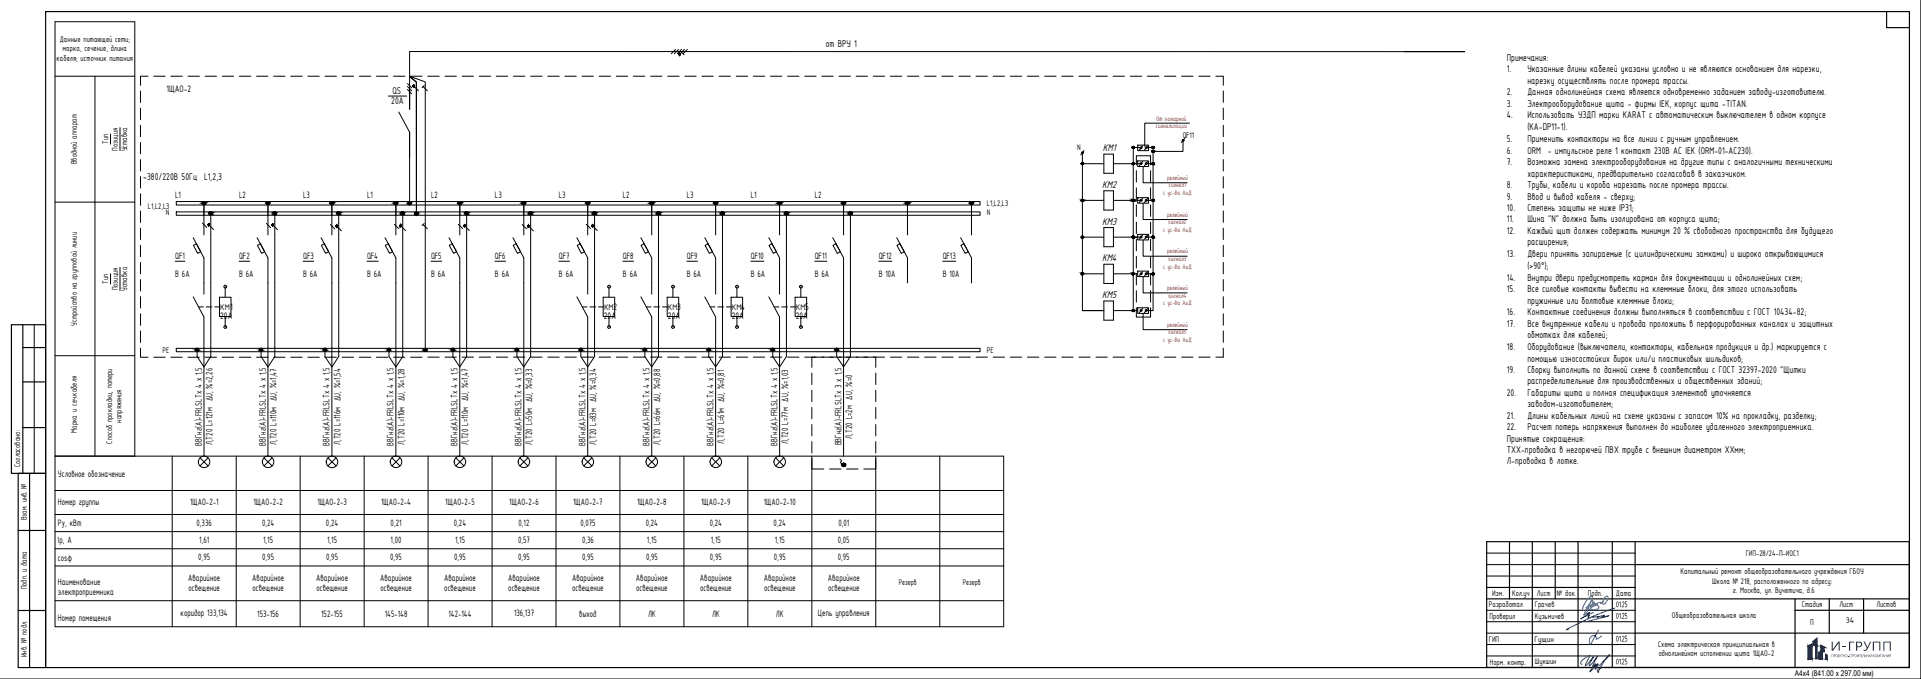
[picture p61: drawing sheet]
<svg xmlns="http://www.w3.org/2000/svg" width="841mm" height="297mm" viewBox="0 0 841 297" stroke-linecap="round" stroke-linejoin="round" font-family="sans-serif">
<defs><g id="words">
<text font-size="5.6" fill="#193153" x="808.9" y="284.7">ГРУПП</text>
<g font-size="4.8">
<text x="482.9" y="66.2">KM1</text>
<text x="482.6" y="82.2">KM2</text>
<text x="482.6" y="98.2">KM3</text>
<text x="482.5" y="114.3">KM4</text>
<text x="482.6" y="130.4">KM5</text>
</g>
<g font-size="4.7">
<text x="361.5" y="20.8">от ВРУ 1</text>
<text x="659.7" y="26.7">Примечания:</text>
<text x="659.7" y="31.7">1.</text>
<text x="668.7" y="31.7">Указанные длины кабелей указаны условно и не являются основанием для нарезки,</text>
<text x="171.9" y="40.9">QS</text>
<text x="659.7" y="41.7">2.</text>
<text x="668.7" y="36.7">нарезку осуществлять после промера трассы.</text>
<text x="668.7" y="41.7">Данная однолинейная схема является одновременно заданием заводу-изготовителю.</text>
<text x="171.3" y="45.6">20A</text>
<text x="659.7" y="46.7">3.</text>
<text x="668.7" y="46.7">Электрооборудование щита - фирмы IEK, корпус щита -TITAN.</text>
<text x="659.7" y="51.7">4.</text>
<text x="668.7" y="51.7">Использовать УЗДП марки KARAT c автоматическим выключателем в одном корпусе</text>
<text x="668.7" y="57">(KA-DP11-1).</text>
<text x="659.7" y="62">5.</text>
<text x="668.7" y="62">Применить контакторы на все линии с ручным управлением.</text>
<text x="659.7" y="67.3">6.</text>
<text x="668.7" y="67.3">ORM - импульсное реле 1 контакт 230В AC IEK (ORM-01-AC230).</text>
<text x="659.7" y="72.3">7.</text>
<text x="668.7" y="72.3">Возможна замена электрооборудования на другие типы с аналогичными техническими</text>
<text x="668.7" y="77.3">характеристиками, предварительно согласовав в заказчиком.</text>
<text x="62.7" y="78.9">~380/220В 50Гц L1,2,3</text>
<text x="659.7" y="82.3">8.</text>
<text x="668.7" y="82.3">Трубы, кабели и короба нарезать после промера трассы.</text>
<text x="659.7" y="87.3">9.</text>
<text x="668.7" y="87.3">Ввод и вывод кабеля - сверху;</text>
<text x="659.7" y="92.3">10.</text>
<text x="668.7" y="92.3">Степень защиты не ниже IP31;</text>
<text x="659.7" y="97.3">11.</text>
<text x="668.7" y="97.3">Шина &quot;N&quot; должна быть изолирована от корпуса щита;</text>
<text x="659.7" y="102.3">12.</text>
<text x="668.7" y="102.3">Каждый щит должен содержать минимум 20 % свободного пространства для будущего</text>
<text x="668.7" y="107.3">расширения;</text>
<text x="659.7" y="112.6">13.</text>
<text x="668.7" y="112.6">Двери принять запираемые (с цилиндрическими замками) и широко открывающимися</text>
<text x="668.7" y="117.9">(&gt;90°);</text>
<text x="659.7" y="122.9">14.</text>
<text x="668.7" y="122.9">Внутри двери предусмотреть карман для документации и однолинейных схем;</text>
<text x="659.7" y="127.9">15.</text>
<text x="668.7" y="127.9">Все силовые контакты вывести на клеммные блоки, для этого использовать</text>
<text x="659.7" y="137.9">16.</text>
<text x="668.7" y="132.9">пружинные или болтовые клеммные блоки;</text>
<text x="668.7" y="137.9">Контактные соединения должны выполняться в соответствии с ГОСТ 10434-82;</text>
<text x="659.7" y="142.9">17.</text>
<text x="668.7" y="142.9">Все внутренние кабели и провода проложить в перфорированных каналах и защитных</text>
<text x="668.7" y="147.9">обмотках для кабелей;</text>
<text x="659.7" y="153.2">18.</text>
<text x="668.7" y="153.2">Оборудование (выключатели, контакторы, кабельная продукция и др.) маркируется с</text>
<text x="668.7" y="158.2">помощью износостойких бирок или/и пластиковых шильдиков;</text>
<text x="659.7" y="163.2">19.</text>
<text x="668.7" y="163.2">Сборку выполнить по данной схеме в соответствии с ГОСТ 32397-2020 &quot;Щитки</text>
<text x="659.7" y="173.2">20.</text>
<text x="668.7" y="168.2">распределительные для производственных и общественных зданий;</text>
<text x="668.7" y="173.2">Габариты щита и полная спецификация элементов уточняется</text>
<text x="668.7" y="178.2">заводом-изготовителем;</text>
<text x="659.7" y="183.2">21.</text>
<text x="668.7" y="183.2">Длины кабельных линий на схеме указаны с запасом 10% на прокладку, разделку;</text>
<text x="659.7" y="188.2">22.</text>
<text x="668.7" y="188.2">Расчет потерь напряжения выполнен до наиболее удаленного электроприемника.</text>
<text x="659.7" y="193.2">Принятые сокращения:</text>
<text x="659.7" y="198.2">ТХХ-проводка в негорючей ПВХ трубе с внешним диаметром ХХмм;</text>
<text x="659.7" y="203.2">Л-проводка в лотке.</text>
</g>
<g font-size="4.5">
<text x="72.9" y="40.2">1ЩАО-2</text>
<text x="100.8" y="135.8">1</text>
<text x="268.5" y="135.8">2</text>
<text x="296.5" y="135.8">3</text>
<text x="324.4" y="135.8">4</text>
<text x="352.5" y="135.8">5</text>
<text x="96.4" y="139.4">20А</text>
<text x="264.4" y="139.4">20А</text>
<text x="292.4" y="139.4">20А</text>
<text x="320.4" y="139.4">20А</text>
<text x="348.4" y="139.4">20А</text>
</g>
<g font-size="4.4">
<text x="76.7" y="86.7">L1</text>
<text x="104.7" y="86.7">L2</text>
<text x="132.7" y="86.7">L3</text>
<text x="160.7" y="86.7">L1</text>
<text x="188.7" y="86.7">L2</text>
<text x="216.7" y="86.7">L3</text>
<text x="244.7" y="86.7">L3</text>
<text x="272.7" y="86.7">L2</text>
<text x="300.7" y="86.7">L3</text>
<text x="328.7" y="86.7">L1</text>
<text x="356.7" y="86.7">L2</text>
<text x="76.7" y="113.2">QF1</text>
<text x="104.7" y="113.2">QF2</text>
<text x="132.7" y="113.2">QF3</text>
<text x="160.7" y="113.2">QF4</text>
<text x="188.7" y="113.2">QF5</text>
<text x="216.7" y="113.2">QF6</text>
<text x="244.7" y="113.2">QF7</text>
<text x="272.7" y="113.2">QF8</text>
<text x="300.7" y="113.2">QF9</text>
<text x="328.7" y="113.2">QF10</text>
<text x="356.7" y="113.2">QF11</text>
<text x="384.7" y="113.2">QF12</text>
<text x="412.7" y="113.2">QF13</text>
<text x="76.7" y="121.2">B 6A</text>
<text x="104.7" y="121.2">B 6A</text>
<text x="132.7" y="121.2">B 6A</text>
<text x="160.7" y="121.2">B 6A</text>
<text x="188.7" y="121.2">B 6A</text>
<text x="216.7" y="121.2">B 6A</text>
<text x="244.7" y="121.2">B 6A</text>
<text x="272.7" y="121.2">B 6A</text>
<text x="300.7" y="121.2">B 6A</text>
<text x="328.7" y="121.2">B 6A</text>
<text x="356.7" y="121.2">B 6A</text>
<text x="384.7" y="121.2">B 10A</text>
<text x="412.7" y="121.2">B 10A</text>
<text x="373" y="191.9" transform="rotate(-90 373 191.9)">Л,Т20 L=2м ∆U, %=0</text>
<text x="88.3" y="195" transform="rotate(-90 88.3 195)">ВВГнг(А)-FRLSLTx 4 x 1,5</text>
<text x="93" y="194.8" transform="rotate(-90 93 194.8)">Л,Т20 L=121м ∆U, %=2,26</text>
<text x="116.3" y="195" transform="rotate(-90 116.3 195)">ВВГнг(А)-FRLSLTx 4 x 1,5</text>
<text x="121" y="194.7" transform="rotate(-90 121 194.7)">Л,Т20 L=110м ∆U, %=1,47</text>
<text x="144.3" y="195" transform="rotate(-90 144.3 195)">ВВГнг(А)-FRLSLTx 4 x 1,5</text>
<text x="149.1" y="194.7" transform="rotate(-90 149.1 194.7)">Л,Т20 L=116м ∆U, %=1,54</text>
<text x="172.3" y="195" transform="rotate(-90 172.3 195)">ВВГнг(А)-FRLSLTx 4 x 1,5</text>
<text x="177" y="194.5" transform="rotate(-90 177 194.5)">Л,Т20 L=110м ∆U, %=1,28</text>
<text x="200.3" y="195" transform="rotate(-90 200.3 195)">ВВГнг(А)-FRLSLTx 4 x 1,5</text>
<text x="205" y="194.7" transform="rotate(-90 205 194.7)">Л,Т20 L=110м ∆U, %=1,47</text>
<text x="228.3" y="195" transform="rotate(-90 228.3 195)">ВВГнг(А)-FRLSLTx 4 x 1,5</text>
<text x="233" y="194.5" transform="rotate(-90 233 194.5)">Л,Т20 L=50м ∆U, %=0,33</text>
<text x="256.3" y="195" transform="rotate(-90 256.3 195)">ВВГнг(А)-FRLSLTx 4 x 1,5</text>
<text x="261" y="194.5" transform="rotate(-90 261 194.5)">Л,Т20 L=83м ∆U, %=0,34</text>
<text x="284.4" y="195" transform="rotate(-90 284.4 195)">ВВГнг(А)-FRLSLTx 4 x 1,5</text>
<text x="289.1" y="194.5" transform="rotate(-90 289.1 194.5)">Л,Т20 L=66м ∆U, %=0,88</text>
<text x="312.3" y="195" transform="rotate(-90 312.3 195)">ВВГнг(А)-FRLSLTx 4 x 1,5</text>
<text x="317" y="194" transform="rotate(-90 317 194)">Л,Т20 L=61м ∆U, %=0,81</text>
<text x="340.4" y="195" transform="rotate(-90 340.4 195)">ВВГнг(А)-FRLSLTx 4 x 1,5</text>
<text x="345.1" y="194.3" transform="rotate(-90 345.1 194.3)">Л,Т20 L=77м ∆U, %=1,03</text>
<text x="368.3" y="194.9" transform="rotate(-90 368.3 194.9)">ВВГнг(А)-FRLSLTx 3 x 1,5</text>
<text x="25.4" y="208.5">Условное обозначение</text>
<text x="25.4" y="220.8">Номер группы</text>
<text x="83.2" y="220.9">1ЩАО-2-1</text>
<text x="111" y="220.9">1ЩАО-2-2</text>
<text x="138.9" y="220.9">1ЩАО-2-3</text>
<text x="166.8" y="220.9">1ЩАО-2-4</text>
<text x="194.9" y="220.9">1ЩАО-2-5</text>
<text x="223" y="220.9">1ЩАО-2-6</text>
<text x="251" y="220.9">1ЩАО-2-7</text>
<text x="279" y="220.9">1ЩАО-2-8</text>
<text x="307" y="220.9">1ЩАО-2-9</text>
<text x="334.4" y="220.9">1ЩАО-2-10</text>
<text x="25.4" y="230.2">Py, кВт</text>
<text x="86.1" y="229.9">0,336</text>
<text x="114.7" y="229.9">0,24</text>
<text x="142.7" y="229.9">0,24</text>
<text x="171" y="229.9">0,21</text>
<text x="198.7" y="229.9">0,24</text>
<text x="227" y="229.9">0,12</text>
<text x="254.1" y="229.9">0,075</text>
<text x="282.7" y="229.9">0,24</text>
<text x="310.7" y="229.9">0,24</text>
<text x="338.7" y="229.9">0,24</text>
<text x="367" y="229.9">0,01</text>
<text x="25.4" y="237.7">Ip, А</text>
<text x="87.2" y="237.5">1,61</text>
<text x="115.2" y="237.5">1,15</text>
<text x="143.3" y="237.5">1,15</text>
<text x="171" y="237.5">1,00</text>
<text x="199.3" y="237.5">1,15</text>
<text x="226.8" y="237.5">0,57</text>
<text x="254.8" y="237.5">0,36</text>
<text x="283.3" y="237.5">1,15</text>
<text x="311.2" y="237.5">1,15</text>
<text x="339.3" y="237.5">1,15</text>
<text x="366.8" y="237.5">0,05</text>
<text x="25.4" y="245.2">cosφ</text>
<text x="86.8" y="245">0,95</text>
<text x="114.8" y="245">0,95</text>
<text x="142.8" y="245">0,95</text>
<text x="170.8" y="245">0,95</text>
<text x="198.8" y="245">0,95</text>
<text x="226.8" y="245">0,95</text>
<text x="254.8" y="245">0,95</text>
<text x="282.8" y="245">0,95</text>
<text x="310.8" y="245">0,95</text>
<text x="338.8" y="245">0,95</text>
<text x="366.8" y="245">0,95</text>
<text x="25.4" y="255.8">Наименование</text>
<text x="82.4" y="254">Аварийное</text>
<text x="110.4" y="254">Аварийное</text>
<text x="138.4" y="254">Аварийное</text>
<text x="166.4" y="254">Аварийное</text>
<text x="194.4" y="254">Аварийное</text>
<text x="222.4" y="254">Аварийное</text>
<text x="250.4" y="254">Аварийное</text>
<text x="278.4" y="254">Аварийное</text>
<text x="306.5" y="254">Аварийное</text>
<text x="334.4" y="254">Аварийное</text>
<text x="362.5" y="254">Аварийное</text>
<text x="25.4" y="260.5">электроприемника</text>
<text x="82.5" y="258.7">освещение</text>
<text x="110.5" y="258.7">освещение</text>
<text x="138.5" y="258.7">освещение</text>
<text x="166.5" y="258.7">освещение</text>
<text x="194.5" y="258.7">освещение</text>
<text x="222.5" y="258.7">освещение</text>
<text x="250.5" y="258.7">освещение</text>
<text x="278.6" y="258.7">освещение</text>
<text x="306.5" y="258.7">освещение</text>
<text x="334.6" y="258.7">освещение</text>
<text x="362.5" y="258.7">освещение</text>
<text x="79.1" y="269.5">коридор 133,134</text>
<text x="112.6" y="269.9">153-156</text>
<text x="140.6" y="269.9">152-155</text>
<text x="168.4" y="269.9">145-148</text>
<text x="196.3" y="269.9">142-144</text>
<text x="225" y="269.6">136,137</text>
<text x="253.6" y="269.9">выход</text>
<text x="283.7" y="269.9">ЛК</text>
<text x="311.7" y="269.9">ЛК</text>
<text x="339.7" y="269.9">ЛК</text>
<text x="358.1" y="269.5">Цепь управления</text>
<text x="25.4" y="271.8">Номер помещения</text>
</g>
<g font-size="3.9">
<text x="26.2" y="18.3">Данные питающей сети;</text>
<text x="27.4" y="22.4">марка, сечение, длина</text>
<text x="24.8" y="26.6">кабеля; источник питания</text>
<text x="47.4" y="63.1" transform="rotate(-90 47.4 63.1)">Тип</text>
<text x="51.6" y="65.9" transform="rotate(-90 51.6 65.9)">Позиция</text>
<text x="471.6" y="65.8">N</text>
<text x="517.8" y="60.4">QF11</text>
<text x="33.7" y="71.9" transform="rotate(-90 33.7 71.9)">Вводной аппарат</text>
<text x="55.7" y="66.2" transform="rotate(-90 55.7 66.2)">Уставка</text>
<text x="64.8" y="91.4">L1,L2,L3</text>
<text x="72.6" y="94.3">N</text>
<text x="432.1" y="90.2">L1,L2,L3</text>
<text x="432.1" y="94.3">N</text>
<text x="47.4" y="124.2" transform="rotate(-90 47.4 124.2)">Тип</text>
<text x="51.6" y="127.1" transform="rotate(-90 51.6 127.1)">Позиция</text>
<text x="55.7" y="127.3" transform="rotate(-90 55.7 127.3)">Уставка</text>
<text x="96.4" y="135.5">КМ</text>
<text x="264.5" y="135.5">КМ</text>
<text x="292.4" y="135.5">КМ</text>
<text x="320.5" y="135.5">КМ</text>
<text x="348.4" y="135.5">КМ</text>
<text x="33.7" y="142.4" transform="rotate(-90 33.7 142.4)">Устройство на групповой линии</text>
<text x="71.2" y="154.4">PE</text>
<text x="432.1" y="154.4">PE</text>
<text x="53.3" y="184.9" transform="rotate(-90 53.3 184.9)">напряжения</text>
<text x="33.7" y="189.3" transform="rotate(-90 33.7 189.3)">Марка и сеч.кабеля</text>
<text x="49.1" y="194" transform="rotate(-90 49.1 194)">Способ прокладки, потери</text>
<text x="8.8" y="204.3" transform="rotate(-90 8.8 204.3)">Согласовано:</text>
<text x="11.7" y="227.7" transform="rotate(-90 11.7 227.7)">Взам. инв. №</text>
<text x="764.3" y="243.4">ГИП-28/24-П-ИОС1</text>
<text x="735.7" y="251.2">Капитальный ремонт общеобразовательного учреждения ГБОУ</text>
<text x="11.7" y="257.8" transform="rotate(-90 11.7 257.8)">Подп. и дата</text>
<text x="749.6" y="255.3">Школа № 218, расположенного по адресу:</text>
<text x="653.3" y="260.7">Изм.</text>
<text x="662" y="260.7">Кол.уч</text>
<text x="672.9" y="260.7">Лист</text>
<text x="681.7" y="260.7">№ док.</text>
<text x="695.2" y="260.7">Подп.</text>
<text x="707.5" y="260.5">Дата</text>
<text x="758.7" y="259.5">г. Москва, ул. Вучетича, д.6</text>
<text x="651.8" y="265.5">Разработал</text>
<text x="672" y="265.6">Грачев</text>
<text x="707.4" y="265.6">01.25</text>
<text x="788.9" y="265.7">Стадия</text>
<text x="805.3" y="265.7">Лист</text>
<text x="821.5" y="265.7">Листов</text>
<text x="652.1" y="270.8">Проверил</text>
<text x="672" y="270.6">Кузьмичев</text>
<text x="707.4" y="270.6">01.25</text>
<text x="731.9" y="270.2">Общеобразовательная школа</text>
<text x="792.6" y="273.2">П</text>
<text x="808.2" y="272.7">34</text>
<text x="651.8" y="280.8">ГИП</text>
<text x="671.8" y="280.7">Гущин</text>
<text x="707.4" y="280.7">01.25</text>
<text x="11.7" y="287.6" transform="rotate(-90 11.7 287.6)">Инв. № подл.</text>
<text x="725.9" y="283">Схема электрическая принципиальная в</text>
<text x="726.2" y="287.1">однолинейном исполнении щита 1ЩАО-2</text>
<text x="652.2" y="290.7">Норм. контр.</text>
<text x="672" y="290.6">Шукшин</text>
<text x="707.4" y="290.6">01.25</text>
</g>
<g font-size="3.8">
<text x="393.5" y="256.1">Резерв</text>
<text x="421.5" y="256.1">Резерв</text>
</g>
<text font-size="3.5" x="785.8" y="295.8">A4x4 (841.00 х 297.00 мм)</text>
<g font-size="3.1" fill="#f00">
<text x="506.3" y="52.9">От пожарной</text>
<text x="506.1" y="56.2">сигнализации</text>
<text x="511" y="78.7">релейный</text>
<text x="511.8" y="82">сигнал1</text>
<text x="509.3" y="85.3">с ус-ва АиД</text>
<text x="511" y="94.7">релейный</text>
<text x="509.3" y="101.4">с ус-ва АиД</text>
<text x="511.6" y="98.1">сигнал2</text>
<text x="511" y="110.8">релейный</text>
<text x="509.3" y="117.5">с ус-ва АиД</text>
<text x="511.6" y="114.1">сигнал3</text>
<text x="511" y="126.9">релейный</text>
<text x="511.5" y="130.2">сигнал4</text>
<text x="509.3" y="133.5">с ус-ва АиД</text>
<text x="511" y="142.9">релейный</text>
<text x="509.3" y="149.6">с ус-ва АиД</text>
<text x="511.6" y="146.2">сигнал5</text>
</g>
</g></defs>
<!-- layer: 0 -->
<g fill="none" stroke="#000" stroke-width=".44">
<path d="M24.1 9.5h34.9v190h-34.9zM841 .1v296.9h-841M24.1 33.3h34.9M41.6 33.3v166.2M61.5 39.8v5M64.8 33.3h-3.3v4M67.3 33.3h5M74.8 33.3h5M82.3 33.3h5M89.8 33.3h5M97.3 33.3h5M104.8 33.3h5"/>
<path d="M112.3 33.3h5M119.8 33.3h5M127.3 33.3h5M134.8 33.3h5M142.3 33.3h5M149.8 33.3h5M157.3 33.3h5M164.8 33.3h5M172.3 33.3h5M178.4 36.6l1.9 1.8M178.4 37.9l1.9 1.8M178.4 39.2l1.9 1.8"/>
<path d="M179.3 33.3l6.9 2.5v117.3M179.8 33.3h5M181.4 37.9l1.8 1.8M185.3 37.9l1.8 1.8M185.7 37.4l-.9 .9M187.3 33.3h5M194.8 33.3h5M202.3 33.3h5M209.8 33.3h5M217.3 33.3h5M224.8 33.3h5M232.3 33.3h5"/>
<path d="M239.8 33.3h5M247.3 33.3h5M254.8 33.3h5M262.3 33.3h5M269.8 33.3h5M277.3 33.3h5M284.8 33.3h5M292.3 33.3h5M295.7 21.6l-1.8 1.9M297.1 21.6l-1.9 1.9M298.4 21.6l-1.9 1.9M298.6 23.1l.9 .8"/>
<path d="M299.6 21.6l-1.8 1.9M299.8 33.3h5M300.9 21.6l-1.9 1.9M307.3 33.3h5M314.8 33.3h5M322.3 33.3h5M329.8 33.3h5M337.3 33.3h5M344.8 33.3h5M352.3 33.3h5M359.8 33.3h5M367.3 33.3h5"/>
<path d="M374.8 33.3h5M382.3 33.3h5M389.8 33.3h5M397.3 33.3h5M404.8 33.3h5M412.3 33.3h5M419.8 33.3h5M427.3 33.3h5M434.8 33.3h5M442.3 33.3h5M449.8 33.3h5M457.3 33.3h5"/>
<path d="M464.8 33.3h5M472.3 33.3h5M479.8 33.3h5M487.3 33.3h5M494.8 33.3h5M502.3 33.3h5M509.8 33.3h5M517.3 33.3h5M524.8 33.3h5M532.3 33.3h3.3v4M535.6 39.8v5M614.9 22.6h26.4l-462-.1v25.3v-9.3"/>
<path d="M48.4 58.7v4.4M52.5 55.8v10.1M61.5 47.3v5M61.5 54.8v5M170 42h8M174.6 49l4.7 8.8v31.1M520.7 53.9h-19.5v10.1M535.6 47.3v5M535.6 54.8v5M61.5 62.3v5M61.5 69.8v5M61.5 77.3v5"/>
<path d="M473.9 66.8v69.1h9.4M474.6 65.9l-1.4 1.9M496.1 71.6h3.4M497.5 72.2v-4.1h6.2v4.1M497.5 74.7v5M498.1 63.5h4.7v2.4h-4.7zM498.1 70.4h4.7v2.4h-4.7zM499 64.5h-2.9v71.4M500.3 63.7l-1.5 1.9M500.3 70.6l-1.5 1.9M500.5 72.8v7.2h19.2M502 64.5h2.8v7.1h-3"/>
<path d="M502.5 63.7l-1.5 1.9M502.5 70.6l-1.5 1.9M503.7 74.7v5M504.8 71.7v64.2h-3M517.9 61.4v4.8h-13.1M518.7 60.5l-1.5 1.9M535.6 62.3v5M535.6 69.8v5M535.6 77.3v5M24.1 88.4h34.9M61.5 84.8v5M61.5 92.3v5"/>
<path d="M61.5 99.8v5M77.2 88.2h351.9v1.5h-351.9zM77.2 92.7h351.9v1.5h-351.9zM88.6 97.6l1.9 1.9M89.3 88.8v14M91.7 98.5l1.8 1.9M92.3 93.3v62.7l-3 4.5-3-4.5v-3M116.6 97.7l1.9 1.9M117.3 88.8v14M119.6 98.6l1.9 1.9M120.3 93.3v62.7l-3 4.5-3-4.5v-3M144.7 98.2l1.8 1.9"/>
<path d="M145.3 88.8v14M147.6 99.1l1.9 1.9M148.3 93.3v62.7l-3 4.5-3-4.5v-3M172.6 98.1l1.9 1.9M173.3 88.8v14M175.6 99l1.9 1.9M176.3 93.3v62.7l-3 4.5-3-4.5v-3M182.3 91.6v-55.7l-3-2.6 3 2.6v57.5M185.3 98.2l1.8 1.9M185.7 97.8l-.9 .9M200.7 98.1l1.8 1.9M201.3 88.8v14"/>
<path d="M203.6 99l1.9 1.9M204.3 93.3v62.7l-3 4.5-3-4.5v-3M228.6 98.2l1.9 1.9M229.3 88.8v14M231.6 99.1l1.9 1.9M232.3 93.3v62.7l-3 4.5-3-4.5v-3M256.7 98.1l1.8 1.9M257.3 88.8v14M259.6 99l1.9 1.9M260.3 93.3v62.7l-3 4.5-3-4.5v-3M285.3 88.8v14M288.3 93.3v62.7l-3 4.5-3-4.5v-3"/>
<path d="M313.3 88.8v14M316.3 93.3v62.7l-3 4.5-3-4.5v-3M341.3 88.8v14M344.3 93.3v62.7l-3 4.5M369.3 88.8v14M372.3 93.3v62.7l-3 4.5-3-4.5v-3M397.3 88.8v14M425.3 88.8v14M487.5 87.7h12M497.5 82.2v5M497.5 89.6v5.1M497.5 97.2v5"/>
<path d="M498.1 86.5h4.7v2.4h-4.7zM500.3 86.7l-1.5 1.9M500.5 88.9v7.1h19.2M501.8 87.7h3M502.5 86.7l-1.5 1.9M503.7 82.2v5M503.7 89.6v5.1M503.7 97.2v5M535.6 84.8v5M535.6 92.3v5M535.6 99.8v5M48.4 119.8v4.4"/>
<path d="M52.5 117v10.1M61.5 107.3v5M61.5 114.8v5M76.7 114.3h4.2M84.6 104l4.7 8.8v15.9M84.7 107.3l1.3-.7 1.9 3.5-1.3 .8zM104.7 114.3h4.6M112.6 104l4.7 8.8v86.8M112.7 107.3l1.3-.7 1.9 3.5-1.3 .8zM132.7 114.3h4.7M140.6 104l4.7 8.8v86.8M140.7 107.3l1.3-.7 1.9 3.5-1.3 .8z"/>
<path d="M160.7 114.3h4.9M168.6 104l4.7 8.8v86.8M168.7 107.3l1.3-.7 1.9 3.5-1.3 .8zM188.7 114.3h4.7M196.6 104l4.7 8.8v86.8M196.7 107.3l1.3-.7 1.9 3.5-1.3 .8zM216.7 114.3h4.7M224.6 104l4.7 8.8v86.8M224.7 107.3l1.3-.7 1.9 3.5-1.3 .8zM244.7 114.3h4.6M252.6 104l4.7 8.8v15.9M252.7 107.3l1.3-.7 1.9 3.5-1.3 .8z"/>
<path d="M272.7 114.3h4.7M280.6 104l4.7 8.8v15.9M280.7 107.3l1.3-.7 1.9 3.5-1.3 .8zM300.7 114.3h4.7M308.6 104l4.7 8.8v15.9M308.7 107.3l1.3-.7 1.9 3.5-1.3 .8zM328.7 114.3h5.7M336.6 104l4.7 8.8v15.9M336.7 107.3l1.3-.7 1.9 3.5-1.3 .8zM356.7 114.3h5.3M364.6 104l4.7 8.8v86.8M364.7 107.3l1.3-.7 1.9 3.5-1.3 .8z"/>
<path d="M384.7 114.3h5.7M392.6 104l4.7 8.8v11M392.7 107.3l1.3-.7 1.9 3.5-1.3 .8zM412.7 114.3h5.7M420.6 104l4.7 8.8v11M420.7 107.3l1.3-.7 1.9 3.5-1.3 .8zM487.5 103.7h12M487.5 119.8h10.6M497.5 104.7v5M497.5 112.2v5M497.5 119.7v5M498.1 102.5h4.7v2.5h-4.7z"/>
<path d="M498.1 118.6h4.7v2.4h-4.7zM500.3 102.8l-1.5 1.9M500.3 118.9l-1.5 1.9M500.5 105v7.1h19.2M501.8 103.7h3M501.8 119.8h3M502.5 102.8l-1.5 1.9M502.5 118.9l-1.5 1.9M503.7 104.7v5M503.7 112.2v5M503.7 119.7v5M535.6 107.3v5"/>
<path d="M535.6 114.8v5M61.5 122.3v5M61.5 129.8v5M61.5 137.3v5M84.6 129.9l4.7 8.8v60.9M87 134.3h2M90.3 134.3h2.5M94 134.3h2.1M96.1 130h5v8.5h-5zM98.6 125.4v4.6M98.6 138.5v4.6M252.6 129.9l4.7 8.8v60.9"/>
<path d="M254.9 134.3h2.1M258.3 134.3h2.5M262 134.3h2.1M264.1 130h5v8.5h-5zM266.6 125.4v4.6M266.6 138.5v4.6M280.6 129.9l4.7 8.8v60.9M283 134.3h2M286.3 134.3h2.5M290 134.3h2.1M292.1 130h5v8.5h-5zM294.6 125.4v4.6"/>
<path d="M294.6 138.5v4.6M308.6 129.9l4.7 8.8v60.9M310.9 134.3h2.1M314.3 134.3h2.5M318 134.3h2.1M320.1 130h5v8.5h-5zM322.6 125.4v4.6M322.6 138.5v4.6M336.6 129.9l4.7 8.8v60.9M339 134.3h2M342.3 134.3h2.5M346 134.3h2.1"/>
<path d="M348.1 130h5v8.5h-5zM350.6 125.4v4.6M350.6 138.5v4.6M487.5 135.9h10.6M497.5 134.6v4.1h6.2v-4.1M497.5 127.2v5M498.1 134.6h4.7v2.5h-4.7zM500.3 134.9l-1.5 1.9M500.5 121v7.1h19.2M500.5 137.1v7.1h19.2M502.5 134.9l-1.5 1.9M503.7 127.2v5"/>
<path d="M535.6 122.3v5M535.6 129.8v5M535.6 137.3v5M15 142.1v65M24.1 155.6h34.9M61.5 152.3v4h3.3M61.5 144.8v5M67.3 156.3h5M74.8 156.3h5M77.2 152.4h351.9v1.5h-351.9zM82.3 156.3h5M89.8 156.3h5"/>
<path d="M97.3 156.3h5M104.8 156.3h5M112.3 156.3h5M119.8 156.3h5M127.3 156.3h5M134.8 156.3h5M142.3 156.3h5M149.8 156.3h5M157.3 156.3h5M164.8 156.3h5M172.3 156.3h5M179.8 156.3h5"/>
<path d="M187.3 156.2h5M194.8 156.2h5M202.3 156.2h5M209.8 156.2h5M217.3 156.2h5M224.8 156.2h5M232.3 156.2h5M239.8 156.2h5M247.3 156.2h5M254.8 156.2h5M262.3 156.2h5M269.8 156.2h5"/>
<path d="M277.3 156.2h5M284.8 156.2h5M292.3 156.2h5M299.8 156.2h5M307.3 156.2h5M314.8 156.2h5M322.3 156.2h5M329.8 156.2h5M337.3 156.2h5M338.3 153v3l3 4.5M344.8 156.2h5M352.3 156.2h5"/>
<path d="M359.8 156.2h27.5M360.7 156.2h-5.3v4.5M383.4 156.2v4.5M389.8 156.2h5M397.3 156.2h5M404.8 156.2h5M412.3 156.2h5M419.8 156.2h5M427.3 156.2h5M434.8 156.2h5M442.3 156.2h5M449.8 156.2h5"/>
<path d="M457.3 156.2h5M464.8 156.2h5M472.3 156.2h5M479.8 156.2h5M487.3 156.2h5M494.8 156.2h5M502.3 156.2h5M509.8 156.2h5M517.3 156.2h5M524.8 156.2h5M535.6 144.8v5M535.6 152.3v3.9h-3.3"/>
<path d="M355.4 163.2v5M355.4 170.7v5M355.4 178.2v5M383.4 163.2v5M383.4 170.7v5M383.4 178.2v5M24.1 199.5h415.3v74.7h-415.3zM75.4 199.5v74.7M103.4 199.5v74.7M131.4 199.5v74.7M159.4 199.5v74.7M187.4 199.5v74.7"/>
<path d="M215.4 199.5v74.7M243.4 199.5v74.7M271.4 199.5v74.7M299.4 199.5v74.7M327.4 199.5v74.7M355.4 185.7v5M355.4 193.2v5M355.4 199.5v74.7M383.4 185.7v5M383.4 193.2v5M383.4 199.5v74.7M411.4 199.5v74.7"/>
<path d="M24.1 214.6h415.3M87.6 200.3l3.5 3.5M91.1 200.3l-3.5 3.5M115.6 200.3l3.5 3.5M119.1 200.3l-3.5 3.5M143.6 200.3l3.5 3.5M147.1 200.3l-3.5 3.5M171.6 200.3l3.5 3.5M175.1 200.3l-3.5 3.5M199.6 200.3l3.5 3.5M203.1 200.3l-3.5 3.5M227.6 200.3l3.5 3.5"/>
<path d="M231.1 200.3l-3.5 3.5M255.6 200.3l3.5 3.5M259.1 200.3l-3.5 3.5M283.6 200.3l3.5 3.5M287.1 200.3l-3.5 3.5M311.6 200.3l3.5 3.5M315.1 200.3l-3.5 3.5M339.6 200.3l3.5 3.5M343.1 200.3l-3.5 3.5M355.4 200.7v4.5h5.3M363.2 205.2h5M367.7 200.9l.4 .2a.69 .69 0 0 1-.1 1.2l1.4 1.1"/>
<path d="M370.7 205.2h5M383.4 200.7v4.5h-5.2M24.1 225.1h415.3M24.1 232.6h415.3M24.1 240.1h415.3M24.1 247.6h415.3M650.9 242h65M650.9 247h65M650.9 252h65M24.1 262.8h415.3M650.9 267h65M650.9 272h65"/>
<path d="M650.9 277h65M650.9 282h65M650.9 287h65"/>
<circle cx="181.2" cy="37.6" r=".32"/>
<circle cx="297.6" cy="23.7" r=".32"/>
<circle cx="473.9" cy="66.8" r=".4"/>
<circle cx="499.6" cy="64.7" r=".4"/>
<circle cx="499.6" cy="71.6" r=".4"/>
<circle cx="501.8" cy="64.7" r=".4"/>
<circle cx="501.8" cy="71.6" r=".4"/>
<circle cx="518" cy="61.4" r=".4"/>
<circle cx="89.3" cy="88.8" r=".61"/>
<circle cx="91.4" cy="98.3" r=".32"/>
<circle cx="92.3" cy="93.3" r=".61"/>
<circle cx="117.3" cy="88.8" r=".61"/>
<circle cx="119.4" cy="98.4" r=".32"/>
<circle cx="120.3" cy="93.3" r=".61"/>
<circle cx="145.3" cy="88.8" r=".61"/>
<circle cx="147.4" cy="98.9" r=".32"/>
<circle cx="148.3" cy="93.3" r=".61"/>
<circle cx="173.3" cy="88.8" r=".61"/>
<circle cx="175.5" cy="98.8" r=".32"/>
<circle cx="176.3" cy="93.3" r=".61"/>
<circle cx="179.3" cy="88.9" r=".61"/>
<circle cx="182.3" cy="93.4" r=".61"/>
<circle cx="201.3" cy="88.8" r=".61"/>
<circle cx="203.4" cy="98.8" r=".32"/>
<circle cx="204.3" cy="93.3" r=".61"/>
<circle cx="229.3" cy="88.8" r=".61"/>
<circle cx="231.5" cy="98.9" r=".32"/>
<circle cx="232.3" cy="93.3" r=".61"/>
<circle cx="257.3" cy="88.8" r=".61"/>
<circle cx="259.4" cy="98.8" r=".32"/>
<circle cx="260.3" cy="93.3" r=".61"/>
<circle cx="285.3" cy="88.8" r=".61"/>
<circle cx="288.3" cy="93.3" r=".61"/>
<circle cx="313.3" cy="88.8" r=".61"/>
<circle cx="316.3" cy="93.3" r=".61"/>
<circle cx="341.3" cy="88.8" r=".61"/>
<circle cx="344.3" cy="93.3" r=".61"/>
<circle cx="369.3" cy="88.8" r=".61"/>
<circle cx="372.3" cy="93.3" r=".61"/>
<circle cx="397.3" cy="88.8" r=".61"/>
<circle cx="425.3" cy="88.8" r=".61"/>
<circle cx="499.6" cy="87.6" r=".4"/>
<circle cx="501.8" cy="87.6" r=".4"/>
<circle cx="499.6" cy="119.8" r=".4"/>
<circle cx="499.6" cy="103.7" r=".4"/>
<circle cx="501.8" cy="119.8" r=".4"/>
<circle cx="501.8" cy="103.7" r=".4"/>
<circle cx="98.6" cy="125.4" r=".61"/>
<circle cx="266.6" cy="125.4" r=".61"/>
<circle cx="294.6" cy="125.4" r=".61"/>
<circle cx="322.6" cy="125.4" r=".61"/>
<circle cx="350.6" cy="125.4" r=".61"/>
<circle cx="499.6" cy="135.8" r=".4"/>
<circle cx="501.8" cy="135.8" r=".4"/>
<circle cx="86.3" cy="153" r=".61"/>
<circle cx="98.6" cy="143.1" r=".61"/>
<circle cx="114.3" cy="153" r=".61"/>
<circle cx="142.3" cy="153" r=".61"/>
<circle cx="170.3" cy="153" r=".61"/>
<circle cx="186.2" cy="153.1" r=".61"/>
<circle cx="198.3" cy="153" r=".61"/>
<circle cx="226.3" cy="153" r=".61"/>
<circle cx="254.3" cy="153" r=".61"/>
<circle cx="266.6" cy="143.1" r=".61"/>
<circle cx="282.3" cy="153" r=".61"/>
<circle cx="294.6" cy="143.1" r=".61"/>
<circle cx="310.3" cy="153" r=".61"/>
<circle cx="322.6" cy="143.1" r=".61"/>
<circle cx="338.3" cy="153" r=".61"/>
<circle cx="350.6" cy="143.1" r=".61"/>
<circle cx="366.3" cy="153" r=".61"/>
<circle cx="89.3" cy="202.1" r="2.52"/>
<circle cx="117.4" cy="202" r="2.52"/>
<circle cx="145.4" cy="202.1" r="2.52"/>
<circle cx="173.4" cy="202" r="2.52"/>
<circle cx="201.4" cy="202" r="2.52"/>
<circle cx="229.4" cy="202" r="2.52"/>
<circle cx="257.4" cy="202" r="2.52"/>
<circle cx="285.3" cy="202" r="2.52"/>
<circle cx="313.4" cy="202" r="2.52"/>
<circle cx="341.4" cy="202" r="2.52"/>
<circle cx="369.4" cy="203.4" r=".7"/>
</g>
<g fill="#000" stroke="#000" stroke-width=".44">
<path d="M180.9 37.5v.3zM297.3 23.6v.3zM89.2 88.2h.3zM89.2 89.4h.3zM91.1 98.2v.3zM92.1 92.7h.4zM117.1 88.2h.4zM117.1 89.4h.4zM119.7 98.2v.3zM120.1 93.9h.4zM145.1 88.2h.4zM147.2 98.8v.2z"/>
<path d="M147.7 98.8v.2zM148.1 92.7h.4zM173.1 89.4h.4zM175.1 98.7v.2zM175.7 98.7v.2zM176.1 93.9h.4zM179.2 89.5h.3zM182.1 92.9h.4zM201.1 88.2h.4zM203.2 98.7v.2zM203.7 98.7v.2zM204.1 92.7h.4z"/>
<path d="M204.1 93.9h.4zM229.2 89.4h.3zM231.1 98.8v.2zM231.7 98.8v.2zM232.2 92.7h.3zM232.2 93.9h.3zM257.1 88.2h.4zM257.1 89.4h.4zM259.2 98.7v.2zM259.7 98.7v.2zM260.1 92.7h.4zM260.1 93.9h.4z"/>
<path d="M285.2 88.2h.3zM285.2 89.4h.3zM288.2 92.7h.3zM288.2 93.9h.3zM313.1 88.2h.4zM313.1 89.4h.4zM316.1 92.7h.4zM316.1 93.9h.4zM341.2 88.2h.3zM341.2 89.4h.3zM344.1 92.7h.4zM369.1 88.2h.4z"/>
<path d="M369.1 89.4h.4zM372.2 92.7h.3zM372.2 93.9h.3zM397.2 88.2h.3zM397.2 89.4h.3zM425.2 88.2h.3zM425.2 89.4h.3zM86.1 153.6h.3zM86.1 152.4h.3zM114.1 153.6h.4zM114.1 152.4h.4zM142.2 153.6h.3z"/>
<path d="M142.2 152.4h.3zM170.1 153.6h.4zM170.1 152.4h.4zM186 152.6h.4zM186 153.7h.4zM198.2 153.6h.3zM198.2 152.4h.3zM226.1 153.6h.4zM226.1 152.4h.4zM254.1 153.6h.4zM282.2 152.4h.3zM310.1 153.6h.4z"/>
<path d="M310.1 152.4h.4zM338.2 152.4h.3zM366.1 153.6h.4zM366.1 152.4h.4zM369.2 204.1h.2zM369.2 204.1h.3z"/>
<path d="M180.9 37.5v.3zM180.9 37.5v.3z"/>
<path d="M180.9 37.4v.4zM180.9 37.4v.5z"/>
<path d="M180.9 37.4v.5zM181 37.4v.5z"/>
<path d="M181 37.4v.5zM181 37.4v.5z"/>
<path d="M181 37.4v.5zM181.1 37.3v.7z"/>
<path d="M181.1 37.3v.7zM181.1 37.3v.7z"/>
<path d="M181.1 37.3v.7zM181.2 37.3l-.1 .7z"/>
<path d="M181.2 37.3v.7zM181.3 37.4l-.1 .6z"/>
<path d="M181.3 37.4v.5zM181.3 37.4v.5z"/>
<path d="M181.3 37.4v.5zM181.4 37.4l-.1 .5z"/>
<path d="M181.4 37.4v.5zM181.4 37.5v.4z"/>
<path d="M181.4 37.5v.3zM181.4 37.5v.3z"/>
<path d="M181.4 37.5v.3zM181.4 37.5v.3z"/>
<path d="M297.3 23.6v.3zM297.3 23.6v.3z"/>
<path d="M297.3 23.5v.4zM297.3 23.5v.4z"/>
<path d="M297.3 23.5l.1 .5zM297.4 23.4v.6z"/>
<path d="M297.4 23.4v.6zM297.4 23.4v.6z"/>
<path d="M297.4 23.4l.1 .6zM297.4 23.4l.1 .6z"/>
<path d="M297.5 23.4l.1 .6zM297.5 23.4l.1 .6z"/>
<path d="M297.6 23.4v.6zM297.6 23.4v.6z"/>
<path d="M297.6 23.4v.6zM297.6 23.4v.6z"/>
<path d="M297.6 23.4l.1 .6zM297.6 23.4l.1 .6z"/>
<path d="M297.7 23.4v.6zM297.7 23.4l.1 .5z"/>
<path d="M297.8 23.5v.4zM297.8 23.5v.4z"/>
<path d="M297.8 23.5v.4zM297.8 23.5v.4z"/>
<path d="M297.8 23.6v.3zM297.8 23.6l.1 .2z"/>
<path d="M89.2 88.2l.4 .1zM89 88.3h.6z"/>
<path d="M89.2 88.2l.4 .1zM89 88.3h.6z"/>
<path d="M89 88.3h.7zM89 88.3h.7z"/>
<path d="M89 89.4h.6zM89 89.4h.5z"/>
<path d="M89 88.3h.7zM89 88.3h.7z"/>
<path d="M89 89.4h.6zM89 89.4h.5z"/>
<path d="M88.9 88.3l.8 .1zM88.9 88.4h.8z"/>
<path d="M88.9 89.3h.8zM88.9 89.3l.7 .1z"/>
<path d="M88.9 88.3l.8 .1zM88.9 88.4h.8z"/>
<path d="M88.9 89.3h.8zM88.9 89.3l.7 .1z"/>
<path d="M88.9 88.4l.9 .1zM88.9 88.4l.9 .1z"/>
<path d="M88.9 89.2h.8zM88.9 89.2l.8 .1z"/>
<path d="M88.9 88.4l.9 .1zM88.9 88.4l.9 .1z"/>
<path d="M88.9 89.2h.8zM88.9 89.2l.8 .1z"/>
<path d="M88.8 88.5l1.1 .1zM88.8 88.5l1.1 .1z"/>
<path d="M88.8 89.1h1zM88.8 89.1l.9 .1z"/>
<path d="M88.8 88.5l1.1 .1zM88.8 88.5l1.1 .1z"/>
<path d="M88.8 89.1h1zM88.8 89.1l.9 .1z"/>
<path d="M88.7 88.6l1.2 .1zM88.7 88.6l1.2 .1z"/>
<path d="M88.7 88.7l1.2 .1zM88.7 88.7l1.2 .1z"/>
<path d="M88.7 88.9l1.2 .1zM88.7 88.9l1.2 .1z"/>
<path d="M88.7 89h1.2zM88.7 89l1.1 .1z"/>
<path d="M88.7 88.6l1.2 .1zM88.7 88.6l1.2 .1z"/>
<path d="M88.7 88.7l1.2 .1zM88.7 88.7l1.2 .1z"/>
<path d="M88.7 88.9l1.2 .1zM88.7 88.9l1.2 .1z"/>
<path d="M88.7 89h1.2zM88.7 89l1.1 .1z"/>
<path d="M88.7 88.8h1.2zM88.7 88.8l1.2 .1z"/>
<path d="M88.7 88.8h1.2zM88.7 88.8l1.2 .1z"/>
<path d="M91.1 98.2v.3zM91.2 98.1v.4z"/>
<path d="M91.2 98.1v.4zM91.2 98.1v.4z"/>
<path d="M91.2 98.1v.4zM91.3 98v.6z"/>
<path d="M91.3 98v.6zM91.3 98v.6z"/>
<path d="M91.3 98v.6zM91.4 98v.6z"/>
<path d="M91.4 98v.6zM91.4 98v.6z"/>
<path d="M91.4 98v.6zM91.5 98l-.1 .6z"/>
<path d="M91.5 98v.6zM91.5 98v.6z"/>
<path d="M91.5 98v.6zM91.6 98l-.1 .6z"/>
<path d="M91.6 98v.6zM91.6 98.1v.5z"/>
<path d="M91.6 98.1v.4zM91.7 98.1l-.1 .4z"/>
<path d="M91.7 98.1v.4zM91.7 98.2v.3z"/>
<path d="M91.7 98.2v.3zM91.7 98.2v.3z"/>
<path d="M92.1 92.7l.5 .1zM92 92.8h.6z"/>
<path d="M92.1 93.9h.4zM92.1 93.9h.3z"/>
<path d="M92.1 92.7l.5 .1zM92 92.8h.6z"/>
<path d="M92.1 93.9h.4zM92.1 93.9h.3z"/>
<path d="M92 92.8h.7zM91.9 92.8h.8z"/>
<path d="M92 93.8h.6zM92 93.8l.5 .1z"/>
<path d="M92 92.8h.7zM91.9 92.8h.8z"/>
<path d="M92 93.8h.6zM92 93.8l.5 .1z"/>
<path d="M91.9 92.8l.9 .1zM91.9 92.9h.9z"/>
<path d="M91.9 93.8h.8zM91.9 93.8h.7z"/>
<path d="M91.9 92.8l.9 .1zM91.9 92.9h.9z"/>
<path d="M91.9 93.8h.8zM91.9 93.8h.7z"/>
<path d="M91.9 92.9l.9 .1zM91.9 92.9l.9 .1z"/>
<path d="M91.9 93.7h.9zM91.9 93.7l.8 .1z"/>
<path d="M91.9 92.9l.9 .1zM91.9 92.9l.9 .1z"/>
<path d="M91.9 93.7h.9zM91.9 93.7l.8 .1z"/>
<path d="M91.8 93l1.1 .1zM91.8 93l1.1 .1z"/>
<path d="M91.8 93.6h1zM91.8 93.6l1 .1z"/>
<path d="M91.8 93l1.1 .1zM91.8 93l1.1 .1z"/>
<path d="M91.8 93.6h1zM91.8 93.6l1 .1z"/>
<path d="M91.7 93.1l1.2 .1zM91.7 93.1l1.2 .1z"/>
<path d="M91.7 93.2l1.2 .1zM91.7 93.2l1.2 .1z"/>
<path d="M91.7 93.4l1.2 .1zM91.7 93.4l1.2 .1z"/>
<path d="M91.7 93.5h1.2zM91.7 93.5l1.1 .1z"/>
<path d="M91.7 93.1l1.2 .1zM91.7 93.1l1.2 .1z"/>
<path d="M91.7 93.2l1.2 .1zM91.7 93.2l1.2 .1z"/>
<path d="M91.7 93.4l1.2 .1zM91.7 93.4l1.2 .1z"/>
<path d="M91.7 93.5h1.2zM91.7 93.5l1.1 .1z"/>
<path d="M91.7 93.3h1.2zM91.7 93.3l1.2 .1z"/>
<path d="M91.7 93.3h1.2zM91.7 93.3l1.2 .1z"/>
<path d="M117.1 88.2l.5 .1zM117.1 88.3h.5z"/>
<path d="M117.1 88.2l.5 .1zM117.1 88.3h.5z"/>
<path d="M117.1 88.3h.5zM116.9 88.3h.7z"/>
<path d="M117.1 89.4h.5zM117.1 89.4h.4z"/>
<path d="M117.1 88.3h.5zM116.9 88.3h.7z"/>
<path d="M117.1 89.4h.5zM117.1 89.4h.4z"/>
<path d="M116.9 88.3l.8 .1zM116.8 88.4h.9z"/>
<path d="M116.9 89.3h.7zM116.9 89.3l.7 .1z"/>
<path d="M116.9 88.3l.8 .1zM116.8 88.4h.9z"/>
<path d="M116.9 89.3h.7zM116.9 89.3l.7 .1z"/>
<path d="M116.8 88.4l1 .1zM116.8 88.4l1 .1z"/>
<path d="M116.8 89.2h.9zM116.8 89.2l.8 .1z"/>
<path d="M116.8 88.4l1 .1zM116.8 88.4l1 .1z"/>
<path d="M116.8 89.2h.9zM116.8 89.2l.8 .1z"/>
<path d="M116.8 88.5l1.1 .1zM116.8 88.5l1.1 .1z"/>
<path d="M116.8 89.1h1zM116.8 89.1l.9 .1z"/>
<path d="M116.8 88.5l1.1 .1zM116.8 88.5l1.1 .1z"/>
<path d="M116.8 89.1h1zM116.8 89.1l.9 .1z"/>
<path d="M116.8 88.6l1.1 .1zM116.8 88.6l1.1 .1z"/>
<path d="M116.8 89h1.1zM116.8 89l1 .1z"/>
<path d="M116.8 88.6l1.1 .1zM116.8 88.6l1.1 .1z"/>
<path d="M116.8 89h1.1zM116.8 89l1 .1z"/>
<path d="M116.7 88.7l1.2 .1zM116.7 88.7l1.2 .1z"/>
<path d="M116.7 88.8l1.2 .1zM116.7 88.8l1.2 .1z"/>
<path d="M116.7 88.9h1.2zM116.7 88.9l1.2 .1z"/>
<path d="M116.7 88.7l1.2 .1zM116.7 88.7l1.2 .1z"/>
<path d="M116.7 88.8l1.2 .1zM116.7 88.8l1.2 .1z"/>
<path d="M116.7 88.9h1.2zM116.7 88.9l1.2 .1z"/>
<path d="M119.1 98.2v.3zM119.1 98.2v.3z"/>
<path d="M119.1 98.2v.3zM119.2 98.2v.4z"/>
<path d="M119.2 98.2v.4zM119.2 98.2v.4z"/>
<path d="M119.3 98.1l-.1 .5zM119.3 98.1v.6z"/>
<path d="M119.3 98.1v.6zM119.3 98.1v.6z"/>
<path d="M119.3 98.1v.6zM119.3 98.1v.6z"/>
<path d="M119.3 98.1v.6zM119.4 98.1l-.1 .6z"/>
<path d="M119.4 98.1v.6zM119.5 98.1l-.1 .6z"/>
<path d="M119.5 98.1v.6zM119.5 98.1v.6z"/>
<path d="M119.5 98.1v.6zM119.6 98.1l-.1 .6z"/>
<path d="M119.6 98.1v.6zM119.6 98.2v.5z"/>
<path d="M119.6 98.2v.4zM119.7 98.2l-.1 .4z"/>
<path d="M119.7 98.2v.4zM119.7 98.2v.4z"/>
<path d="M120.2 92.7h.3zM120.1 92.7h.4z"/>
<path d="M120.2 92.7h.3zM120.1 92.7h.4z"/>
<path d="M120.1 92.7l.5 .1zM120 92.8h.6z"/>
<path d="M120.1 92.7l.5 .1zM120 92.8h.6z"/>
<path d="M120 92.8h.6zM119.9 92.8h.7z"/>
<path d="M120 93.8h.6zM120 93.8l.5 .1z"/>
<path d="M120 92.8h.6zM119.9 92.8h.7z"/>
<path d="M120 93.8h.6zM120 93.8l.5 .1z"/>
<path d="M119.9 92.8l.8 .1zM119.8 92.9h.9z"/>
<path d="M119.9 93.8h.7zM119.9 93.8h.7z"/>
<path d="M119.9 92.8l.8 .1zM119.8 92.9h.9z"/>
<path d="M119.9 93.8h.7zM119.9 93.8h.7z"/>
<path d="M119.8 92.9l1 .1zM119.8 92.9l1 .1z"/>
<path d="M119.8 93.7h.9zM119.8 93.7l.8 .1z"/>
<path d="M119.8 92.9l1 .1zM119.8 92.9l1 .1z"/>
<path d="M119.8 93.7h.9zM119.8 93.7l.8 .1z"/>
<path d="M119.8 93l1.1 .1zM119.8 93l1.1 .1z"/>
<path d="M119.8 93.6h1zM119.8 93.6l.9 .1z"/>
<path d="M119.8 93l1.1 .1zM119.8 93l1.1 .1z"/>
<path d="M119.8 93.6h1zM119.8 93.6l.9 .1z"/>
<path d="M119.8 93.1l1.1 .1zM119.8 93.1l1.1 .1z"/>
<path d="M119.8 93.5h1.1zM119.8 93.5l1 .1z"/>
<path d="M119.8 93.1l1.1 .1zM119.8 93.1l1.1 .1z"/>
<path d="M119.8 93.5h1.1zM119.8 93.5l1 .1z"/>
<path d="M119.7 93.2l1.2 .1zM119.7 93.2l1.2 .1z"/>
<path d="M119.7 93.3l1.2 .1zM119.7 93.3l1.2 .1z"/>
<path d="M119.7 93.4h1.2zM119.7 93.4l1.2 .1z"/>
<path d="M119.7 93.2l1.2 .1zM119.7 93.2l1.2 .1z"/>
<path d="M119.7 93.3l1.2 .1zM119.7 93.3l1.2 .1z"/>
<path d="M119.7 93.4h1.2zM119.7 93.4l1.2 .1z"/>
<path d="M145.1 88.2l.5 .1zM145 88.3h.6z"/>
<path d="M145.1 89.4h.4zM145.1 89.4h.3z"/>
<path d="M145.1 88.2l.5 .1zM145 88.3h.6z"/>
<path d="M145.1 89.4h.4zM145.1 89.4h.3z"/>
<path d="M145 88.3h.7zM145 88.3h.7z"/>
<path d="M145 89.4h.6zM145 89.4h.5z"/>
<path d="M145 88.3h.7zM145 88.3h.7z"/>
<path d="M145 89.4h.6zM145 89.4h.5z"/>
<path d="M144.9 88.3l.9 .1zM144.9 88.4h.9z"/>
<path d="M144.9 89.3h.8zM144.9 89.3l.7 .1z"/>
<path d="M144.9 88.3l.9 .1zM144.9 88.4h.9z"/>
<path d="M144.9 89.3h.8zM144.9 89.3l.7 .1z"/>
<path d="M144.9 88.4l.9 .1zM144.9 88.4l.9 .1z"/>
<path d="M144.9 89.2h.9zM144.9 89.2l.8 .1z"/>
<path d="M144.9 88.4l.9 .1zM144.9 88.4l.9 .1z"/>
<path d="M144.9 89.2h.9zM144.9 89.2l.8 .1z"/>
<path d="M144.8 88.5l1.1 .1zM144.8 88.5l1.1 .1z"/>
<path d="M144.8 89.1h1zM144.8 89.1l1 .1z"/>
<path d="M144.8 88.5l1.1 .1zM144.8 88.5l1.1 .1z"/>
<path d="M144.8 89.1h1zM144.8 89.1l1 .1z"/>
<path d="M144.7 88.6l1.2 .1zM144.7 88.6l1.2 .1z"/>
<path d="M144.7 88.7l1.2 .1zM144.7 88.7l1.2 .1z"/>
<path d="M144.7 88.9l1.2 .1zM144.7 88.9l1.2 .1z"/>
<path d="M144.7 89h1.2zM144.7 89l1.1 .1z"/>
<path d="M144.7 88.6l1.2 .1zM144.7 88.6l1.2 .1z"/>
<path d="M144.7 88.7l1.2 .1zM144.7 88.7l1.2 .1z"/>
<path d="M144.7 88.9l1.2 .1zM144.7 88.9l1.2 .1z"/>
<path d="M144.7 89h1.2zM144.7 89l1.1 .1z"/>
<path d="M144.7 88.8h1.2zM144.7 88.8l1.2 .1z"/>
<path d="M144.7 88.8h1.2zM144.7 88.8l1.2 .1z"/>
<path d="M147.2 98.7v.3zM147.2 98.7v.4z"/>
<path d="M147.2 98.7v.4zM147.2 98.7v.4z"/>
<path d="M147.2 98.7v.4zM147.2 98.7v.5z"/>
<path d="M147.2 98.7v.5zM147.3 98.6v.6z"/>
<path d="M147.3 98.6v.6zM147.4 98.6l-.1 .6z"/>
<path d="M147.4 98.6v.6zM147.4 98.6v.6z"/>
<path d="M147.4 98.6v.6zM147.5 98.6l-.1 .6z"/>
<path d="M147.5 98.6v.6zM147.5 98.6v.6z"/>
<path d="M147.5 98.6v.6zM147.6 98.7l-.1 .5z"/>
<path d="M147.6 98.7v.5zM147.6 98.7v.5z"/>
<path d="M147.6 98.7v.4zM147.7 98.7l-.1 .4z"/>
<path d="M147.7 98.7v.4zM147.7 98.8v.3z"/>
<path d="M148.1 92.7l.5 .1zM148 92.8h.6z"/>
<path d="M148.1 93.9h.4zM148.1 93.9h.3z"/>
<path d="M148.1 92.7l.5 .1zM148 92.8h.6z"/>
<path d="M148.1 93.9h.4zM148.1 93.9h.3z"/>
<path d="M148 92.8h.7zM148 92.8h.7z"/>
<path d="M148 93.8h.6zM148 93.8l.5 .1z"/>
<path d="M148 92.8h.7zM148 92.8h.7z"/>
<path d="M148 93.8h.6zM148 93.8l.5 .1z"/>
<path d="M148 92.8l.8 .1zM147.9 92.9h.9z"/>
<path d="M148 93.8h.7zM148 93.8h.6z"/>
<path d="M148 92.8l.8 .1zM147.9 92.9h.9z"/>
<path d="M148 93.8h.7zM148 93.8h.6z"/>
<path d="M147.9 92.9l.9 .1zM147.9 92.9l.9 .1z"/>
<path d="M147.9 93.7h.9zM147.9 93.7l.8 .1z"/>
<path d="M147.9 92.9l.9 .1zM147.9 92.9l.9 .1z"/>
<path d="M147.9 93.7h.9zM147.9 93.7l.8 .1z"/>
<path d="M147.8 93l1 .1zM147.8 93l1 .1z"/>
<path d="M147.8 93.6h1zM147.8 93.6l1 .1z"/>
<path d="M147.8 93l1 .1zM147.8 93l1 .1z"/>
<path d="M147.8 93.6h1zM147.8 93.6l1 .1z"/>
<path d="M147.7 93.1l1.2 .1zM147.7 93.1l1.2 .1z"/>
<path d="M147.7 93.5h1.1zM147.7 93.5l1.1 .1z"/>
<path d="M147.7 93.1l1.2 .1zM147.7 93.1l1.2 .1z"/>
<path d="M147.7 93.5h1.1zM147.7 93.5l1.1 .1z"/>
<path d="M147.7 93.2l1.2 .1zM147.7 93.2l1.2 .1z"/>
<path d="M147.7 93.3l1.2 .1zM147.7 93.3l1.2 .1z"/>
<path d="M147.7 93.4h1.2zM147.7 93.4l1.1 .1z"/>
<path d="M147.7 93.2l1.2 .1zM147.7 93.2l1.2 .1z"/>
<path d="M147.7 93.3l1.2 .1zM147.7 93.3l1.2 .1z"/>
<path d="M147.7 93.4h1.2zM147.7 93.4l1.1 .1z"/>
<path d="M173.2 88.2h.3zM173.1 88.2h.4z"/>
<path d="M173.2 88.2h.3zM173.1 88.2h.4z"/>
<path d="M173.1 88.2l.5 .1zM173 88.3h.6z"/>
<path d="M173.1 88.2l.5 .1zM173 88.3h.6z"/>
<path d="M173 88.3h.7zM173 88.3h.7z"/>
<path d="M173 89.4h.6zM173 89.4h.5z"/>
<path d="M173 88.3h.7zM173 88.3h.7z"/>
<path d="M173 89.4h.6zM173 89.4h.5z"/>
<path d="M172.9 88.3l.8 .1zM172.8 88.4h.9z"/>
<path d="M172.9 89.3h.8zM172.9 89.3l.7 .1z"/>
<path d="M172.9 88.3l.8 .1zM172.8 88.4h.9z"/>
<path d="M172.9 89.3h.8zM172.9 89.3l.7 .1z"/>
<path d="M172.8 88.4l1 .1zM172.8 88.4l1 .1z"/>
<path d="M172.8 89.2h.9zM172.8 89.2l.9 .1z"/>
<path d="M172.8 88.4l1 .1zM172.8 88.4l1 .1z"/>
<path d="M172.8 89.2h.9zM172.8 89.2l.9 .1z"/>
<path d="M172.8 88.5l1.1 .1zM172.8 88.5l1.1 .1z"/>
<path d="M172.8 89.1h1zM172.8 89.1l.9 .1z"/>
<path d="M172.8 88.5l1.1 .1zM172.8 88.5l1.1 .1z"/>
<path d="M172.8 89.1h1zM172.8 89.1l.9 .1z"/>
<path d="M172.8 88.6l1.1 .1zM172.8 88.6l1.1 .1z"/>
<path d="M172.8 89h1.1zM172.8 89l1 .1z"/>
<path d="M172.8 88.6l1.1 .1zM172.8 88.6l1.1 .1z"/>
<path d="M172.8 89h1.1zM172.8 89l1 .1z"/>
<path d="M172.7 88.7l1.2 .1zM172.7 88.7l1.2 .1z"/>
<path d="M172.7 88.8l1.2 .1zM172.7 88.8l1.2 .1z"/>
<path d="M172.7 88.9h1.2zM172.7 88.9l1.2 .1z"/>
<path d="M172.7 88.7l1.2 .1zM172.7 88.7l1.2 .1z"/>
<path d="M172.7 88.8l1.2 .1zM172.7 88.8l1.2 .1z"/>
<path d="M172.7 88.9h1.2zM172.7 88.9l1.2 .1z"/>
<path d="M175.2 98.6l-.1 .3zM175.2 98.6v.4z"/>
<path d="M175.2 98.6v.4zM175.2 98.5v.5z"/>
<path d="M175.2 98.5v.5zM175.3 98.5v.5z"/>
<path d="M175.3 98.5v.5zM175.3 98.5v.6z"/>
<path d="M175.3 98.5v.6zM175.3 98.5v.6z"/>
<path d="M175.3 98.5v.6zM175.4 98.5l-.1 .6z"/>
<path d="M175.4 98.5v.6zM175.5 98.5l-.1 .6z"/>
<path d="M175.5 98.5v.6zM175.5 98.5v.6z"/>
<path d="M175.5 98.5v.6zM175.6 98.5l-.1 .6z"/>
<path d="M175.6 98.5v.5zM175.6 98.5v.5z"/>
<path d="M175.6 98.5v.5zM175.7 98.6l-.1 .4z"/>
<path d="M175.7 98.6v.4zM175.7 98.7v.3z"/>
<path d="M176.2 92.7h.3zM176.1 92.7h.4z"/>
<path d="M176.2 92.7h.3zM176.1 92.7h.4z"/>
<path d="M176.1 92.7l.5 .1zM176 92.8h.6z"/>
<path d="M176.1 92.7l.5 .1zM176 92.8h.6z"/>
<path d="M176 92.8h.7zM175.9 92.8h.8z"/>
<path d="M176 93.8h.6zM176 93.8l.5 .1z"/>
<path d="M176 92.8h.7zM175.9 92.8h.8z"/>
<path d="M176 93.8h.6zM176 93.8l.5 .1z"/>
<path d="M175.9 92.8l.8 .1zM175.9 92.8l.8 .1z"/>
<path d="M175.9 93.8h.8zM175.9 93.8h.7z"/>
<path d="M175.9 92.8l.8 .1zM175.9 92.8l.8 .1z"/>
<path d="M175.9 93.8h.8zM175.9 93.8h.7z"/>
<path d="M175.9 92.9l.9 .1zM175.9 92.9l.9 .1z"/>
<path d="M175.9 93.7h.8zM175.9 93.7l.8 .1z"/>
<path d="M175.9 92.9l.9 .1zM175.9 92.9l.9 .1z"/>
<path d="M175.9 93.7h.8zM175.9 93.7l.8 .1z"/>
<path d="M175.8 93l1.1 .1zM175.8 93l1.1 .1z"/>
<path d="M175.8 93.6h1zM175.8 93.6l.9 .1z"/>
<path d="M175.8 93l1.1 .1zM175.8 93l1.1 .1z"/>
<path d="M175.8 93.6h1zM175.8 93.6l.9 .1z"/>
<path d="M175.7 93.1l1.2 .1zM175.7 93.1l1.2 .1z"/>
<path d="M175.7 93.5h1.2zM175.7 93.5l1.1 .1z"/>
<path d="M175.7 93.1l1.2 .1zM175.7 93.1l1.2 .1z"/>
<path d="M175.7 93.5h1.2zM175.7 93.5l1.1 .1z"/>
<path d="M175.7 93.2l1.2 .1zM175.7 93.2l1.2 .1z"/>
<path d="M175.7 93.3l1.2 .1zM175.7 93.3l1.2 .1z"/>
<path d="M175.7 93.4h1.2zM175.7 93.4l1.2 .1z"/>
<path d="M175.7 93.2l1.2 .1zM175.7 93.2l1.2 .1z"/>
<path d="M175.7 93.3l1.2 .1zM175.7 93.3l1.2 .1z"/>
<path d="M175.7 93.4h1.2zM175.7 93.4l1.2 .1z"/>
<path d="M179.2 88.3h.3zM179.2 88.3h.3z"/>
<path d="M179.2 88.3l.4 .1zM179 88.4h.6z"/>
<path d="M179 88.4l.7 .1zM179 88.4l.7 .1z"/>
<path d="M179 89.5h.6zM179 89.5h.5z"/>
<path d="M178.9 88.5h.8zM178.9 88.5h.8z"/>
<path d="M178.9 89.4h.8zM178.9 89.4l.7 .1z"/>
<path d="M178.9 88.5l.9 .1zM178.9 88.5l.9 .1z"/>
<path d="M178.9 89.4h.8zM178.9 89.4h.8z"/>
<path d="M178.8 88.6l1.1 .1zM178.8 88.6l1.1 .1z"/>
<path d="M178.8 89.2h1zM178.8 89.2l.9 .2z"/>
<path d="M178.8 88.7l1.1 .1zM178.8 88.7l1.1 .1z"/>
<path d="M178.8 89.1h1.1zM178.8 89.1l1 .1z"/>
<path d="M178.7 88.8l1.2 .1zM178.7 88.8l1.2 .1z"/>
<path d="M178.7 88.9l1.2 .2zM178.7 88.9l1.2 .2z"/>
<path d="M178.7 89.1h1.2zM178.7 89.1h1.2z"/>
<path d="M182.1 92.9h.5zM182 92.9h.6z"/>
<path d="M182.1 94h.4zM182.1 94l.3 .1z"/>
<path d="M182 92.9h.7zM181.9 92.9h.8z"/>
<path d="M182 94h.6zM182 94h.5z"/>
<path d="M181.9 92.9l.9 .1zM181.9 93h.9z"/>
<path d="M181.9 93.9h.8zM181.9 93.9l.7 .1z"/>
<path d="M181.9 93l.9 .1zM181.9 93l.9 .1z"/>
<path d="M181.9 93.8h.9zM181.9 93.8l.8 .1z"/>
<path d="M181.8 93.1l1.1 .1zM181.8 93.1l1.1 .1z"/>
<path d="M181.8 93.8h1zM181.8 93.8h1z"/>
<path d="M181.7 93.2l1.2 .1zM181.7 93.2l1.2 .1z"/>
<path d="M181.7 93.3l1.2 .1zM181.7 93.3l1.2 .1z"/>
<path d="M181.7 93.4l1.2 .1zM181.7 93.4l1.2 .1z"/>
<path d="M181.7 93.5l1.2 .2zM181.7 93.5l1.2 .2z"/>
<path d="M181.7 93.7h1.2zM181.7 93.7l1.1 .1z"/>
<path d="M201.1 88.2l.5 .1zM201 88.3h.6z"/>
<path d="M201.1 89.4h.4zM201.1 89.4h.3z"/>
<path d="M201.1 88.2l.5 .1zM201 88.3h.6z"/>
<path d="M201.1 89.4h.4zM201.1 89.4h.3z"/>
<path d="M201 88.3h.7zM201 88.3h.7z"/>
<path d="M201 89.4h.6zM201 89.4h.5z"/>
<path d="M201 88.3h.7zM201 88.3h.7z"/>
<path d="M201 89.4h.6zM201 89.4h.5z"/>
<path d="M201 88.3l.8 .1zM200.9 88.4h.9z"/>
<path d="M201 89.3h.7zM201 89.3l.6 .1z"/>
<path d="M201 88.3l.8 .1zM200.9 88.4h.9z"/>
<path d="M201 89.3h.7zM201 89.3l.6 .1z"/>
<path d="M200.9 88.4l.9 .1zM200.9 88.4l.9 .1z"/>
<path d="M200.9 89.2h.9zM200.9 89.2l.8 .1z"/>
<path d="M200.9 88.4l.9 .1zM200.9 88.4l.9 .1z"/>
<path d="M200.9 89.2h.9zM200.9 89.2l.8 .1z"/>
<path d="M200.8 88.5l1 .1zM200.8 88.5l1 .1z"/>
<path d="M200.8 89.1h1zM200.8 89.1l1 .1z"/>
<path d="M200.8 88.5l1 .1zM200.8 88.5l1 .1z"/>
<path d="M200.8 89.1h1zM200.8 89.1l1 .1z"/>
<path d="M200.7 88.6l1.2 .1zM200.7 88.6l1.2 .1z"/>
<path d="M200.7 89h1.1zM200.7 89l1.1 .1z"/>
<path d="M200.7 88.6l1.2 .1zM200.7 88.6l1.2 .1z"/>
<path d="M200.7 89h1.1zM200.7 89l1.1 .1z"/>
<path d="M200.7 88.7l1.2 .1zM200.7 88.7l1.2 .1z"/>
<path d="M200.7 88.8l1.2 .1zM200.7 88.8l1.2 .1z"/>
<path d="M200.7 88.9h1.2zM200.7 88.9l1.1 .1z"/>
<path d="M200.7 88.7l1.2 .1zM200.7 88.7l1.2 .1z"/>
<path d="M200.7 88.8l1.2 .1zM200.7 88.8l1.2 .1z"/>
<path d="M200.7 88.9h1.2zM200.7 88.9l1.1 .1z"/>
<path d="M203.2 98.6v.3zM203.2 98.6v.4z"/>
<path d="M203.2 98.6v.4zM203.2 98.5v.5z"/>
<path d="M203.2 98.5v.5zM203.2 98.5v.5z"/>
<path d="M203.2 98.5v.5zM203.3 98.5v.6z"/>
<path d="M203.3 98.5v.6zM203.4 98.5l-.1 .6z"/>
<path d="M203.4 98.5v.6zM203.4 98.5v.6z"/>
<path d="M203.4 98.5v.6zM203.5 98.5l-.1 .6z"/>
<path d="M203.5 98.5v.6zM203.5 98.5v.6z"/>
<path d="M203.5 98.5v.6zM203.6 98.5l-.1 .6z"/>
<path d="M203.6 98.5v.5zM203.6 98.5v.5z"/>
<path d="M203.6 98.5v.5zM203.7 98.6l-.1 .4z"/>
<path d="M203.7 98.6v.4zM203.7 98.7v.3z"/>
<path d="M204.1 92.7l.5 .1zM204 92.8h.6z"/>
<path d="M204.1 92.7l.5 .1zM204 92.8h.6z"/>
<path d="M204 92.8h.7zM204 92.8h.7z"/>
<path d="M204 93.8h.6zM204 93.8l.5 .1z"/>
<path d="M204 92.8h.7zM204 92.8h.7z"/>
<path d="M204 93.8h.6zM204 93.8l.5 .1z"/>
<path d="M204 92.8l.8 .1zM204 92.8l.8 .1z"/>
<path d="M204 93.8h.7zM204 93.8h.6z"/>
<path d="M204 92.8l.8 .1zM204 92.8l.8 .1z"/>
<path d="M204 93.8h.7zM204 93.8h.6z"/>
<path d="M203.9 92.9l.9 .1zM203.9 92.9l.9 .1z"/>
<path d="M203.9 93.7h.9zM203.9 93.7l.8 .1z"/>
<path d="M203.9 92.9l.9 .1zM203.9 92.9l.9 .1z"/>
<path d="M203.9 93.7h.9zM203.9 93.7l.8 .1z"/>
<path d="M203.8 93l1.1 .1zM203.8 93l1.1 .1z"/>
<path d="M203.8 93.6h1zM203.8 93.6l1 .1z"/>
<path d="M203.8 93l1.1 .1zM203.8 93l1.1 .1z"/>
<path d="M203.8 93.6h1zM203.8 93.6l1 .1z"/>
<path d="M203.8 93.1l1.1 .1zM203.8 93.1l1.1 .1z"/>
<path d="M203.8 93.5h1.1zM203.8 93.5l1 .1z"/>
<path d="M203.8 93.1l1.1 .1zM203.8 93.1l1.1 .1z"/>
<path d="M203.8 93.5h1.1zM203.8 93.5l1 .1z"/>
<path d="M203.7 93.2l1.2 .1zM203.7 93.2l1.2 .1z"/>
<path d="M203.7 93.3l1.2 .1zM203.7 93.3l1.2 .1z"/>
<path d="M203.7 93.4h1.2zM203.7 93.4l1.2 .1z"/>
<path d="M203.7 93.2l1.2 .1zM203.7 93.2l1.2 .1z"/>
<path d="M203.7 93.3l1.2 .1zM203.7 93.3l1.2 .1z"/>
<path d="M203.7 93.4h1.2zM203.7 93.4l1.2 .1z"/>
<path d="M229.2 88.2h.3zM229.2 88.2h.3z"/>
<path d="M229.2 88.2h.3zM229.2 88.2h.3z"/>
<path d="M229.2 88.2l.4 .1zM229 88.3h.6z"/>
<path d="M229.2 88.2l.4 .1zM229 88.3h.6z"/>
<path d="M229 88.3h.7zM229 88.3h.7z"/>
<path d="M229 89.4h.6zM229 89.4h.5z"/>
<path d="M229 88.3h.7zM229 88.3h.7z"/>
<path d="M229 89.4h.6zM229 89.4h.5z"/>
<path d="M228.9 88.3l.8 .1zM228.9 88.4h.8z"/>
<path d="M228.9 89.3h.8zM228.9 89.3l.7 .1z"/>
<path d="M228.9 88.3l.8 .1zM228.9 88.4h.8z"/>
<path d="M228.9 89.3h.8zM228.9 89.3l.7 .1z"/>
<path d="M228.9 88.4l.9 .1zM228.9 88.4l.9 .1z"/>
<path d="M228.9 89.2h.8zM228.9 89.2l.8 .1z"/>
<path d="M228.9 88.4l.9 .1zM228.9 88.4l.9 .1z"/>
<path d="M228.9 89.2h.8zM228.9 89.2l.8 .1z"/>
<path d="M228.8 88.5l1.1 .1zM228.7 88.6h1.2z"/>
<path d="M228.8 89.1h1zM228.8 89.1l.9 .1z"/>
<path d="M228.8 88.5l1.1 .1zM228.7 88.6h1.2z"/>
<path d="M228.8 89.1h1zM228.8 89.1l.9 .1z"/>
<path d="M228.7 88.6l1.2 .1zM228.7 88.6l1.2 .1z"/>
<path d="M228.7 89h1.2zM228.7 89l1.1 .1z"/>
<path d="M228.7 88.6l1.2 .1zM228.7 88.6l1.2 .1z"/>
<path d="M228.7 89h1.2zM228.7 89l1.1 .1z"/>
<path d="M228.7 88.7l1.2 .1zM228.7 88.7l1.2 .1z"/>
<path d="M228.7 88.8l1.2 .1zM228.7 88.8l1.2 .1z"/>
<path d="M228.7 88.9h1.2zM228.7 88.9l1.2 .1z"/>
<path d="M228.7 88.7l1.2 .1zM228.7 88.7l1.2 .1z"/>
<path d="M228.7 88.8l1.2 .1zM228.7 88.8l1.2 .1z"/>
<path d="M228.7 88.9h1.2zM228.7 88.9l1.2 .1z"/>
<path d="M231.2 98.7l-.1 .3zM231.2 98.7v.4z"/>
<path d="M231.2 98.7v.4zM231.2 98.7v.4z"/>
<path d="M231.2 98.7v.4zM231.3 98.7v.5z"/>
<path d="M231.3 98.7v.5zM231.3 98.6v.6z"/>
<path d="M231.3 98.6v.6zM231.4 98.6l-.1 .6z"/>
<path d="M231.4 98.6v.6zM231.4 98.6v.6z"/>
<path d="M231.4 98.6v.6zM231.5 98.6l-.1 .6z"/>
<path d="M231.5 98.6v.6zM231.5 98.6v.6z"/>
<path d="M231.5 98.6v.6zM231.6 98.7l-.1 .5z"/>
<path d="M231.6 98.7v.5zM231.6 98.7v.5z"/>
<path d="M231.6 98.7v.4zM231.6 98.7v.4z"/>
<path d="M231.6 98.7v.4zM231.7 98.8l-.1 .3z"/>
<path d="M232.2 92.7l.4 .1zM232 92.8h.6z"/>
<path d="M232.2 92.7l.4 .1zM232 92.8h.6z"/>
<path d="M232 92.8h.7zM231.9 92.8h.8z"/>
<path d="M232 93.8h.6zM232 93.8l.5 .1z"/>
<path d="M232 92.8h.7zM231.9 92.8h.8z"/>
<path d="M232 93.8h.6zM232 93.8l.5 .1z"/>
<path d="M231.9 92.8l.8 .1zM231.9 92.8l.8 .1z"/>
<path d="M231.9 93.8h.8zM231.9 93.8h.7z"/>
<path d="M231.9 92.8l.8 .1zM231.9 92.8l.8 .1z"/>
<path d="M231.9 93.8h.8zM231.9 93.8h.7z"/>
<path d="M231.9 92.9l.9 .1zM231.9 92.9l.9 .1z"/>
<path d="M231.9 93.7h.8zM231.9 93.7l.8 .1z"/>
<path d="M231.9 92.9l.9 .1zM231.9 92.9l.9 .1z"/>
<path d="M231.9 93.7h.8zM231.9 93.7l.8 .1z"/>
<path d="M231.8 93l1.1 .1zM231.8 93l1.1 .1z"/>
<path d="M231.8 93.6h1zM231.8 93.6l.9 .1z"/>
<path d="M231.8 93l1.1 .1zM231.8 93l1.1 .1z"/>
<path d="M231.8 93.6h1zM231.8 93.6l.9 .1z"/>
<path d="M231.7 93.1l1.2 .1zM231.7 93.1l1.2 .1z"/>
<path d="M231.7 93.5h1.2zM231.7 93.5l1.1 .1z"/>
<path d="M231.7 93.1l1.2 .1zM231.7 93.1l1.2 .1z"/>
<path d="M231.7 93.5h1.2zM231.7 93.5l1.1 .1z"/>
<path d="M231.7 93.2l1.2 .1zM231.7 93.2l1.2 .1z"/>
<path d="M231.7 93.3l1.2 .1zM231.7 93.3l1.2 .1z"/>
<path d="M231.7 93.4h1.2zM231.7 93.4l1.2 .1z"/>
<path d="M231.7 93.2l1.2 .1zM231.7 93.2l1.2 .1z"/>
<path d="M231.7 93.3l1.2 .1zM231.7 93.3l1.2 .1z"/>
<path d="M231.7 93.4h1.2zM231.7 93.4l1.2 .1z"/>
<path d="M257.1 88.2l.5 .1zM257 88.3h.6z"/>
<path d="M257.1 88.2l.5 .1zM257 88.3h.6z"/>
<path d="M257 88.3h.7zM257 88.3h.7z"/>
<path d="M257 89.4h.6zM257 89.4h.5z"/>
<path d="M257 88.3h.7zM257 88.3h.7z"/>
<path d="M257 89.4h.6zM257 89.4h.5z"/>
<path d="M257 88.3l.8 .1zM256.9 88.4h.9z"/>
<path d="M257 89.3h.7zM257 89.3l.6 .1z"/>
<path d="M257 88.3l.8 .1zM256.9 88.4h.9z"/>
<path d="M257 89.3h.7zM257 89.3l.6 .1z"/>
<path d="M256.9 88.4l.9 .1zM256.9 88.4l.9 .1z"/>
<path d="M256.9 89.2h.9zM256.9 89.2l.8 .1z"/>
<path d="M256.9 88.4l.9 .1zM256.9 88.4l.9 .1z"/>
<path d="M256.9 89.2h.9zM256.9 89.2l.8 .1z"/>
<path d="M256.8 88.5l1.1 .1zM256.8 88.5l1.1 .1z"/>
<path d="M256.8 89.1h1zM256.8 89.1l1 .1z"/>
<path d="M256.8 88.5l1.1 .1zM256.8 88.5l1.1 .1z"/>
<path d="M256.8 89.1h1zM256.8 89.1l1 .1z"/>
<path d="M256.8 88.6l1.1 .1zM256.8 88.6l1.1 .1z"/>
<path d="M256.8 89h1.1zM256.8 89l1 .1z"/>
<path d="M256.8 88.6l1.1 .1zM256.8 88.6l1.1 .1z"/>
<path d="M256.8 89h1.1zM256.8 89l1 .1z"/>
<path d="M256.7 88.7l1.2 .1zM256.7 88.7l1.2 .1z"/>
<path d="M256.7 88.8l1.2 .1zM256.7 88.8l1.2 .1z"/>
<path d="M256.7 88.9h1.2zM256.7 88.9l1.2 .1z"/>
<path d="M256.7 88.7l1.2 .1zM256.7 88.7l1.2 .1z"/>
<path d="M256.7 88.8l1.2 .1zM256.7 88.8l1.2 .1z"/>
<path d="M256.7 88.9h1.2zM256.7 88.9l1.2 .1z"/>
<path d="M259.2 98.6v.3zM259.2 98.6v.4z"/>
<path d="M259.2 98.6v.4zM259.2 98.5v.5z"/>
<path d="M259.2 98.5v.5zM259.2 98.5v.5z"/>
<path d="M259.2 98.5v.5zM259.3 98.5v.6z"/>
<path d="M259.3 98.5v.6zM259.4 98.5l-.1 .6z"/>
<path d="M259.4 98.5v.6zM259.4 98.5v.6z"/>
<path d="M259.4 98.5v.6zM259.5 98.5l-.1 .6z"/>
<path d="M259.5 98.5v.6zM259.5 98.5v.6z"/>
<path d="M259.5 98.5v.6zM259.6 98.5l-.1 .6z"/>
<path d="M259.6 98.5v.5zM259.6 98.5v.5z"/>
<path d="M259.6 98.5v.5zM259.7 98.6l-.1 .4z"/>
<path d="M259.7 98.6v.4zM259.7 98.7v.3z"/>
<path d="M260.1 92.7l.5 .1zM260.1 92.8h.5z"/>
<path d="M260.1 92.7l.5 .1zM260.1 92.8h.5z"/>
<path d="M260.1 92.8h.6zM259.9 92.8h.8z"/>
<path d="M260.1 93.8h.5zM260.1 93.8l.4 .1z"/>
<path d="M260.1 92.8h.6zM259.9 92.8h.8z"/>
<path d="M260.1 93.8h.5zM260.1 93.8l.4 .1z"/>
<path d="M259.9 92.8l.8 .1zM259.9 92.8l.8 .1z"/>
<path d="M259.9 93.8h.8zM259.9 93.8h.7z"/>
<path d="M259.9 92.8l.8 .1zM259.9 92.8l.8 .1z"/>
<path d="M259.9 93.8h.8zM259.9 93.8h.7z"/>
<path d="M259.9 92.9l.9 .1zM259.9 92.9l.9 .1z"/>
<path d="M259.9 93.7h.8zM259.9 93.7l.8 .1z"/>
<path d="M259.9 92.9l.9 .1zM259.9 92.9l.9 .1z"/>
<path d="M259.9 93.7h.8zM259.9 93.7l.8 .1z"/>
<path d="M259.8 93l1.1 .1zM259.8 93l1.1 .1z"/>
<path d="M259.8 93.6h1zM259.8 93.6l.9 .1z"/>
<path d="M259.8 93l1.1 .1zM259.8 93l1.1 .1z"/>
<path d="M259.8 93.6h1zM259.8 93.6l.9 .1z"/>
<path d="M259.8 93.1l1.1 .1zM259.8 93.1l1.1 .1z"/>
<path d="M259.8 93.5h1.1zM259.8 93.5l1 .1z"/>
<path d="M259.8 93.1l1.1 .1zM259.8 93.1l1.1 .1z"/>
<path d="M259.8 93.5h1.1zM259.8 93.5l1 .1z"/>
<path d="M259.7 93.2l1.2 .1zM259.7 93.2l1.2 .1z"/>
<path d="M259.7 93.3l1.2 .1zM259.7 93.3l1.2 .1z"/>
<path d="M259.7 93.4h1.2zM259.7 93.4l1.2 .1z"/>
<path d="M259.7 93.2l1.2 .1zM259.7 93.2l1.2 .1z"/>
<path d="M259.7 93.3l1.2 .1zM259.7 93.3l1.2 .1z"/>
<path d="M259.7 93.4h1.2zM259.7 93.4l1.2 .1z"/>
<path d="M285.2 88.2l.4 .1zM285 88.3h.6z"/>
<path d="M285.2 88.2l.4 .1zM285 88.3h.6z"/>
<path d="M285 88.3h.7zM284.9 88.3h.8z"/>
<path d="M285 89.4h.6zM285 89.4h.5z"/>
<path d="M285 88.3h.7zM284.9 88.3h.8z"/>
<path d="M285 89.4h.6zM285 89.4h.5z"/>
<path d="M284.9 88.3l.8 .1zM284.9 88.4h.8z"/>
<path d="M284.9 89.3h.8zM284.9 89.3l.7 .1z"/>
<path d="M284.9 88.3l.8 .1zM284.9 88.4h.8z"/>
<path d="M284.9 89.3h.8zM284.9 89.3l.7 .1z"/>
<path d="M284.9 88.4l.9 .1zM284.9 88.4l.9 .1z"/>
<path d="M284.9 89.2h.8zM284.9 89.2l.8 .1z"/>
<path d="M284.9 88.4l.9 .1zM284.9 88.4l.9 .1z"/>
<path d="M284.9 89.2h.8zM284.9 89.2l.8 .1z"/>
<path d="M284.8 88.5l1.1 .1zM284.8 88.5l1.1 .1z"/>
<path d="M284.8 89.1h1zM284.8 89.1l.9 .1z"/>
<path d="M284.8 88.5l1.1 .1zM284.8 88.5l1.1 .1z"/>
<path d="M284.8 89.1h1zM284.8 89.1l.9 .1z"/>
<path d="M284.7 88.6l1.2 .1zM284.7 88.6l1.2 .1z"/>
<path d="M284.7 89h1.2zM284.7 89l1.1 .1z"/>
<path d="M284.7 88.6l1.2 .1zM284.7 88.6l1.2 .1z"/>
<path d="M284.7 89h1.2zM284.7 89l1.1 .1z"/>
<path d="M284.7 88.7l1.2 .1zM284.7 88.7l1.2 .1z"/>
<path d="M284.7 88.8l1.2 .1zM284.7 88.8l1.2 .1z"/>
<path d="M284.7 88.9h1.2zM284.7 88.9l1.2 .1z"/>
<path d="M284.7 88.7l1.2 .1zM284.7 88.7l1.2 .1z"/>
<path d="M284.7 88.8l1.2 .1zM284.7 88.8l1.2 .1z"/>
<path d="M284.7 88.9h1.2zM284.7 88.9l1.2 .1z"/>
<path d="M288.2 92.7l.4 .1zM288 92.8h.6z"/>
<path d="M288.2 92.7l.4 .1zM288 92.8h.6z"/>
<path d="M288 92.8h.7zM288 92.8h.7z"/>
<path d="M288 93.8h.6zM288 93.8l.5 .1z"/>
<path d="M288 92.8h.7zM288 92.8h.7z"/>
<path d="M288 93.8h.6zM288 93.8l.5 .1z"/>
<path d="M288 92.8l.8 .1zM287.9 92.9h.9z"/>
<path d="M288 93.8h.7zM288 93.8h.6z"/>
<path d="M288 92.8l.8 .1zM287.9 92.9h.9z"/>
<path d="M288 93.8h.7zM288 93.8h.6z"/>
<path d="M287.9 92.9l.9 .1zM287.9 92.9l.9 .1z"/>
<path d="M287.9 93.7h.9zM287.9 93.7l.8 .1z"/>
<path d="M287.9 92.9l.9 .1zM287.9 92.9l.9 .1z"/>
<path d="M287.9 93.7h.9zM287.9 93.7l.8 .1z"/>
<path d="M287.8 93l1.1 .1zM287.8 93l1.1 .1z"/>
<path d="M287.8 93.6h1zM287.8 93.6l1 .1z"/>
<path d="M287.8 93l1.1 .1zM287.8 93l1.1 .1z"/>
<path d="M287.8 93.6h1zM287.8 93.6l1 .1z"/>
<path d="M287.7 93.1l1.2 .1zM287.7 93.1l1.2 .1z"/>
<path d="M287.7 93.2l1.2 .1zM287.7 93.2l1.2 .1z"/>
<path d="M287.7 93.4l1.2 .1zM287.7 93.4l1.2 .1z"/>
<path d="M287.7 93.5h1.2zM287.7 93.5l1.1 .1z"/>
<path d="M287.7 93.1l1.2 .1zM287.7 93.1l1.2 .1z"/>
<path d="M287.7 93.2l1.2 .1zM287.7 93.2l1.2 .1z"/>
<path d="M287.7 93.4l1.2 .1zM287.7 93.4l1.2 .1z"/>
<path d="M287.7 93.5h1.2zM287.7 93.5l1.1 .1z"/>
<path d="M287.7 93.3h1.2zM287.7 93.3l1.2 .1z"/>
<path d="M287.7 93.3h1.2zM287.7 93.3l1.2 .1z"/>
<path d="M313.1 88.2l.5 .1zM313.1 88.3h.5z"/>
<path d="M313.1 88.2l.5 .1zM313.1 88.3h.5z"/>
<path d="M313.1 88.3h.6zM313 88.3h.7z"/>
<path d="M313.1 89.4h.5zM313.1 89.4h.4z"/>
<path d="M313.1 88.3h.6zM313 88.3h.7z"/>
<path d="M313.1 89.4h.5zM313.1 89.4h.4z"/>
<path d="M313 88.3l.8 .1zM312.9 88.4h.9z"/>
<path d="M313 89.3h.7zM313 89.3l.6 .1z"/>
<path d="M313 88.3l.8 .1zM312.9 88.4h.9z"/>
<path d="M313 89.3h.7zM313 89.3l.6 .1z"/>
<path d="M312.9 88.4l.9 .1zM312.9 88.4l.9 .1z"/>
<path d="M312.9 89.2h.9zM312.9 89.2l.8 .1z"/>
<path d="M312.9 88.4l.9 .1zM312.9 88.4l.9 .1z"/>
<path d="M312.9 89.2h.9zM312.9 89.2l.8 .1z"/>
<path d="M312.8 88.5l1.1 .1zM312.8 88.5l1.1 .1z"/>
<path d="M312.8 89.1h1zM312.8 89.1l1 .1z"/>
<path d="M312.8 88.5l1.1 .1zM312.8 88.5l1.1 .1z"/>
<path d="M312.8 89.1h1zM312.8 89.1l1 .1z"/>
<path d="M312.8 88.6l1.1 .1zM312.8 88.6l1.1 .1z"/>
<path d="M312.8 89h1.1zM312.8 89l1 .1z"/>
<path d="M312.8 88.6l1.1 .1zM312.8 88.6l1.1 .1z"/>
<path d="M312.8 89h1.1zM312.8 89l1 .1z"/>
<path d="M312.7 88.7l1.2 .1zM312.7 88.7l1.2 .1z"/>
<path d="M312.7 88.8l1.2 .1zM312.7 88.8l1.2 .1z"/>
<path d="M312.7 88.9h1.2zM312.7 88.9l1.2 .1z"/>
<path d="M312.7 88.7l1.2 .1zM312.7 88.7l1.2 .1z"/>
<path d="M312.7 88.8l1.2 .1zM312.7 88.8l1.2 .1z"/>
<path d="M312.7 88.9h1.2zM312.7 88.9l1.2 .1z"/>
<path d="M316.1 92.7l.5 .1zM316.1 92.8h.5z"/>
<path d="M316.1 92.7l.5 .1zM316.1 92.8h.5z"/>
<path d="M316.1 92.8h.6zM315.9 92.8h.8z"/>
<path d="M316.1 93.8h.5zM316.1 93.8l.4 .1z"/>
<path d="M316.1 92.8h.6zM315.9 92.8h.8z"/>
<path d="M316.1 93.8h.5zM316.1 93.8l.4 .1z"/>
<path d="M315.9 92.8l.8 .1zM315.9 92.8l.8 .1z"/>
<path d="M315.9 93.8h.8zM315.9 93.8h.7z"/>
<path d="M315.9 92.8l.8 .1zM315.9 92.8l.8 .1z"/>
<path d="M315.9 93.8h.8zM315.9 93.8h.7z"/>
<path d="M315.8 92.9l1 .1zM315.8 92.9l1 .1z"/>
<path d="M315.8 93.7h.9zM315.8 93.7l.9 .1z"/>
<path d="M315.8 92.9l1 .1zM315.8 92.9l1 .1z"/>
<path d="M315.8 93.7h.9zM315.8 93.7l.9 .1z"/>
<path d="M315.8 93l1.1 .1zM315.8 93l1.1 .1z"/>
<path d="M315.8 93.6h1zM315.8 93.6l.9 .1z"/>
<path d="M315.8 93l1.1 .1zM315.8 93l1.1 .1z"/>
<path d="M315.8 93.6h1zM315.8 93.6l.9 .1z"/>
<path d="M315.8 93.1l1.1 .1zM315.8 93.1l1.1 .1z"/>
<path d="M315.8 93.5h1.1zM315.8 93.5l1 .1z"/>
<path d="M315.8 93.1l1.1 .1zM315.8 93.1l1.1 .1z"/>
<path d="M315.8 93.5h1.1zM315.8 93.5l1 .1z"/>
<path d="M315.7 93.2l1.2 .1zM315.7 93.2l1.2 .1z"/>
<path d="M315.7 93.3l1.2 .1zM315.7 93.3l1.2 .1z"/>
<path d="M315.7 93.4h1.2zM315.7 93.4l1.2 .1z"/>
<path d="M315.7 93.2l1.2 .1zM315.7 93.2l1.2 .1z"/>
<path d="M315.7 93.3l1.2 .1zM315.7 93.3l1.2 .1z"/>
<path d="M315.7 93.4h1.2zM315.7 93.4l1.2 .1z"/>
<path d="M341.2 88.2l.4 .1zM341 88.3h.6z"/>
<path d="M341.2 88.2l.4 .1zM341 88.3h.6z"/>
<path d="M341 88.3h.7zM341 88.3h.7z"/>
<path d="M341 89.4h.6zM341 89.4h.5z"/>
<path d="M341 88.3h.7zM341 88.3h.7z"/>
<path d="M341 89.4h.6zM341 89.4h.5z"/>
<path d="M341 88.3l.8 .1zM340.9 88.4h.9z"/>
<path d="M341 89.3h.7zM341 89.3l.6 .1z"/>
<path d="M341 88.3l.8 .1zM340.9 88.4h.9z"/>
<path d="M341 89.3h.7zM341 89.3l.6 .1z"/>
<path d="M340.9 88.4l.9 .1zM340.9 88.4l.9 .1z"/>
<path d="M340.9 89.2h.9zM340.9 89.2l.8 .1z"/>
<path d="M340.9 88.4l.9 .1zM340.9 88.4l.9 .1z"/>
<path d="M340.9 89.2h.9zM340.9 89.2l.8 .1z"/>
<path d="M340.8 88.5l1.1 .1zM340.8 88.5l1.1 .1z"/>
<path d="M340.8 89.1h1zM340.8 89.1l1 .1z"/>
<path d="M340.8 88.5l1.1 .1zM340.8 88.5l1.1 .1z"/>
<path d="M340.8 89.1h1zM340.8 89.1l1 .1z"/>
<path d="M340.7 88.6l1.2 .1zM340.7 88.6l1.2 .1z"/>
<path d="M340.7 88.7l1.2 .1zM340.7 88.7l1.2 .1z"/>
<path d="M340.7 88.9l1.2 .1zM340.7 88.9l1.2 .1z"/>
<path d="M340.7 89h1.2zM340.7 89l1.1 .1z"/>
<path d="M340.7 88.6l1.2 .1zM340.7 88.6l1.2 .1z"/>
<path d="M340.7 88.7l1.2 .1zM340.7 88.7l1.2 .1z"/>
<path d="M340.7 88.9l1.2 .1zM340.7 88.9l1.2 .1z"/>
<path d="M340.7 89h1.2zM340.7 89l1.1 .1z"/>
<path d="M340.7 88.8h1.2zM340.7 88.8l1.2 .1z"/>
<path d="M340.7 88.8h1.2zM340.7 88.8l1.2 .1z"/>
<path d="M344.1 92.7l.5 .1zM344 92.8h.6z"/>
<path d="M344.1 93.9h.4zM344.1 93.9h.3z"/>
<path d="M344.1 92.7l.5 .1zM344 92.8h.6z"/>
<path d="M344.1 93.9h.4zM344.1 93.9h.3z"/>
<path d="M344 92.8h.7zM344 92.8h.7z"/>
<path d="M344 93.8h.6zM344 93.8l.5 .1z"/>
<path d="M344 92.8h.7zM344 92.8h.7z"/>
<path d="M344 93.8h.6zM344 93.8l.5 .1z"/>
<path d="M344 92.8l.8 .1zM344 92.8l.8 .1z"/>
<path d="M344 93.8h.7zM344 93.8h.6z"/>
<path d="M344 92.8l.8 .1zM344 92.8l.8 .1z"/>
<path d="M344 93.8h.7zM344 93.8h.6z"/>
<path d="M343.9 92.9l.9 .1zM343.9 92.9l.9 .1z"/>
<path d="M343.9 93.7h.9zM343.9 93.7l.8 .1z"/>
<path d="M343.9 92.9l.9 .1zM343.9 92.9l.9 .1z"/>
<path d="M343.9 93.7h.9zM343.9 93.7l.8 .1z"/>
<path d="M343.8 93l1.1 .1zM343.8 93l1.1 .1z"/>
<path d="M343.8 93.6h1zM343.8 93.6l1 .1z"/>
<path d="M343.8 93l1.1 .1zM343.8 93l1.1 .1z"/>
<path d="M343.8 93.6h1zM343.8 93.6l1 .1z"/>
<path d="M343.7 93.1l1.2 .1zM343.7 93.1l1.2 .1z"/>
<path d="M343.7 93.2l1.2 .1zM343.7 93.2l1.2 .1z"/>
<path d="M343.7 93.4l1.2 .1zM343.7 93.4l1.2 .1z"/>
<path d="M343.7 93.5h1.2zM343.7 93.5l1.1 .1z"/>
<path d="M343.7 93.1l1.2 .1zM343.7 93.1l1.2 .1z"/>
<path d="M343.7 93.2l1.2 .1zM343.7 93.2l1.2 .1z"/>
<path d="M343.7 93.4l1.2 .1zM343.7 93.4l1.2 .1z"/>
<path d="M343.7 93.5h1.2zM343.7 93.5l1.1 .1z"/>
<path d="M343.7 93.3h1.2zM343.7 93.3l1.2 .1z"/>
<path d="M343.7 93.3h1.2zM343.7 93.3l1.2 .1z"/>
<path d="M369.1 88.2l.5 .1zM369.1 88.3h.5z"/>
<path d="M369.1 88.2l.5 .1zM369.1 88.3h.5z"/>
<path d="M369.1 88.3h.6zM368.9 88.3h.8z"/>
<path d="M369.1 89.4h.5zM369.1 89.4h.4z"/>
<path d="M369.1 88.3h.6zM368.9 88.3h.8z"/>
<path d="M369.1 89.4h.5zM369.1 89.4h.4z"/>
<path d="M368.9 88.3l.8 .1zM368.9 88.4h.8z"/>
<path d="M368.9 89.3h.8zM368.9 89.3l.7 .1z"/>
<path d="M368.9 88.3l.8 .1zM368.9 88.4h.8z"/>
<path d="M368.9 89.3h.8zM368.9 89.3l.7 .1z"/>
<path d="M368.9 88.4l.9 .1zM368.9 88.4l.9 .1z"/>
<path d="M368.9 89.2h.8zM368.9 89.2l.8 .1z"/>
<path d="M368.9 88.4l.9 .1zM368.9 88.4l.9 .1z"/>
<path d="M368.9 89.2h.8zM368.9 89.2l.8 .1z"/>
<path d="M368.8 88.5l1.1 .1zM368.8 88.5l1.1 .1z"/>
<path d="M368.8 89.1h1zM368.8 89.1l.9 .1z"/>
<path d="M368.8 88.5l1.1 .1zM368.8 88.5l1.1 .1z"/>
<path d="M368.8 89.1h1zM368.8 89.1l.9 .1z"/>
<path d="M368.8 88.6l1.1 .1zM368.8 88.6l1.1 .1z"/>
<path d="M368.8 89h1.1zM368.8 89l1 .1z"/>
<path d="M368.8 88.6l1.1 .1zM368.8 88.6l1.1 .1z"/>
<path d="M368.8 89h1.1zM368.8 89l1 .1z"/>
<path d="M368.7 88.7l1.2 .1zM368.7 88.7l1.2 .1z"/>
<path d="M368.7 88.8l1.2 .1zM368.7 88.8l1.2 .1z"/>
<path d="M368.7 88.9h1.2zM368.7 88.9l1.2 .1z"/>
<path d="M368.7 88.7l1.2 .1zM368.7 88.7l1.2 .1z"/>
<path d="M368.7 88.8l1.2 .1zM368.7 88.8l1.2 .1z"/>
<path d="M368.7 88.9h1.2zM368.7 88.9l1.2 .1z"/>
<path d="M372.2 92.7l.4 .1zM372 92.8h.6z"/>
<path d="M372.2 92.7l.4 .1zM372 92.8h.6z"/>
<path d="M372 92.8h.7zM371.9 92.8h.8z"/>
<path d="M372 93.8h.6zM372 93.8l.5 .1z"/>
<path d="M372 92.8h.7zM371.9 92.8h.8z"/>
<path d="M372 93.8h.6zM372 93.8l.5 .1z"/>
<path d="M371.9 92.8l.8 .1zM371.9 92.8l.8 .1z"/>
<path d="M371.9 93.8h.8zM371.9 93.8h.7z"/>
<path d="M371.9 92.8l.8 .1zM371.9 92.8l.8 .1z"/>
<path d="M371.9 93.8h.8zM371.9 93.8h.7z"/>
<path d="M371.9 92.9l.9 .1zM371.9 92.9l.9 .1z"/>
<path d="M371.9 93.7h.8zM371.9 93.7l.8 .1z"/>
<path d="M371.9 92.9l.9 .1zM371.9 92.9l.9 .1z"/>
<path d="M371.9 93.7h.8zM371.9 93.7l.8 .1z"/>
<path d="M371.8 93l1.1 .1zM371.8 93l1.1 .1z"/>
<path d="M371.8 93.6h1zM371.8 93.6l.9 .1z"/>
<path d="M371.8 93l1.1 .1zM371.8 93l1.1 .1z"/>
<path d="M371.8 93.6h1zM371.8 93.6l.9 .1z"/>
<path d="M371.8 93.1l1.1 .1zM371.8 93.1l1.1 .1z"/>
<path d="M371.8 93.5h1.1zM371.8 93.5l1 .1z"/>
<path d="M371.8 93.1l1.1 .1zM371.8 93.1l1.1 .1z"/>
<path d="M371.8 93.5h1.1zM371.8 93.5l1 .1z"/>
<path d="M371.7 93.2l1.2 .1zM371.7 93.2l1.2 .1z"/>
<path d="M371.7 93.3l1.2 .1zM371.7 93.3l1.2 .1z"/>
<path d="M371.7 93.4h1.2zM371.7 93.4l1.2 .1z"/>
<path d="M371.7 93.2l1.2 .1zM371.7 93.2l1.2 .1z"/>
<path d="M371.7 93.3l1.2 .1zM371.7 93.3l1.2 .1z"/>
<path d="M371.7 93.4h1.2zM371.7 93.4l1.2 .1z"/>
<path d="M397.2 88.2l.4 .1zM397 88.3h.6z"/>
<path d="M397.2 88.2l.4 .1zM397 88.3h.6z"/>
<path d="M397 88.3h.7zM397 88.3h.7z"/>
<path d="M397 89.4h.6zM397 89.4h.5z"/>
<path d="M397 88.3h.7zM397 88.3h.7z"/>
<path d="M397 89.4h.6zM397 89.4h.5z"/>
<path d="M397 88.3l.8 .1zM396.9 88.4h.9z"/>
<path d="M397 89.3h.7zM397 89.3l.6 .1z"/>
<path d="M397 88.3l.8 .1zM396.9 88.4h.9z"/>
<path d="M397 89.3h.7zM397 89.3l.6 .1z"/>
<path d="M396.9 88.4l.9 .1zM396.9 88.4l.9 .1z"/>
<path d="M396.9 89.2h.9zM396.9 89.2l.8 .1z"/>
<path d="M396.9 88.4l.9 .1zM396.9 88.4l.9 .1z"/>
<path d="M396.9 89.2h.9zM396.9 89.2l.8 .1z"/>
<path d="M396.8 88.5l1.1 .1zM396.8 88.5l1.1 .1z"/>
<path d="M396.8 89.1h1zM396.8 89.1l1 .1z"/>
<path d="M396.8 88.5l1.1 .1zM396.8 88.5l1.1 .1z"/>
<path d="M396.8 89.1h1zM396.8 89.1l1 .1z"/>
<path d="M396.7 88.6l1.2 .1zM396.7 88.6l1.2 .1z"/>
<path d="M396.7 88.7l1.2 .1zM396.7 88.7l1.2 .1z"/>
<path d="M396.7 88.9l1.2 .1zM396.7 88.9l1.2 .1z"/>
<path d="M396.7 89h1.2zM396.7 89l1.1 .1z"/>
<path d="M396.7 88.6l1.2 .1zM396.7 88.6l1.2 .1z"/>
<path d="M396.7 88.7l1.2 .1zM396.7 88.7l1.2 .1z"/>
<path d="M396.7 88.9l1.2 .1zM396.7 88.9l1.2 .1z"/>
<path d="M396.7 89h1.2zM396.7 89l1.1 .1z"/>
<path d="M396.7 88.8h1.2zM396.7 88.8l1.2 .1z"/>
<path d="M396.7 88.8h1.2zM396.7 88.8l1.2 .1z"/>
<path d="M425.2 88.2l.4 .1zM425.1 88.3h.5z"/>
<path d="M425.2 88.2l.4 .1zM425.1 88.3h.5z"/>
<path d="M425.1 88.3h.6zM424.9 88.3h.8z"/>
<path d="M425.1 89.4h.5zM425.1 89.4h.4z"/>
<path d="M425.1 88.3h.6zM424.9 88.3h.8z"/>
<path d="M425.1 89.4h.5zM425.1 89.4h.4z"/>
<path d="M424.9 88.3l.8 .1zM424.9 88.4h.8z"/>
<path d="M424.9 89.3h.8zM424.9 89.3l.7 .1z"/>
<path d="M424.9 88.3l.8 .1zM424.9 88.4h.8z"/>
<path d="M424.9 89.3h.8zM424.9 89.3l.7 .1z"/>
<path d="M424.9 88.4l.9 .1zM424.9 88.4l.9 .1z"/>
<path d="M424.9 89.2h.8zM424.9 89.2l.8 .1z"/>
<path d="M424.9 88.4l.9 .1zM424.9 88.4l.9 .1z"/>
<path d="M424.9 89.2h.8zM424.9 89.2l.8 .1z"/>
<path d="M424.8 88.5l1.1 .1zM424.8 88.5l1.1 .1z"/>
<path d="M424.8 89.1h1zM424.8 89.1l.9 .1z"/>
<path d="M424.8 88.5l1.1 .1zM424.8 88.5l1.1 .1z"/>
<path d="M424.8 89.1h1zM424.8 89.1l.9 .1z"/>
<path d="M424.8 88.6l1.1 .1zM424.8 88.6l1.1 .1z"/>
<path d="M424.8 89h1.1zM424.8 89l1 .1z"/>
<path d="M424.8 88.6l1.1 .1zM424.8 88.6l1.1 .1z"/>
<path d="M424.8 89h1.1zM424.8 89l1 .1z"/>
<path d="M424.7 88.7l1.2 .1zM424.7 88.7l1.2 .1z"/>
<path d="M424.7 88.8l1.2 .1zM424.7 88.8l1.2 .1z"/>
<path d="M424.7 88.9h1.2zM424.7 88.9l1.2 .1z"/>
<path d="M424.7 88.7l1.2 .1zM424.7 88.7l1.2 .1z"/>
<path d="M424.7 88.8l1.2 .1zM424.7 88.8l1.2 .1z"/>
<path d="M424.7 88.9h1.2zM424.7 88.9l1.2 .1z"/>
<path d="M85.7 153h1.2zM85.7 153.1l1.2-.1z"/>
<path d="M85.7 152.8h1.2zM85.7 152.9h1.2z"/>
<path d="M85.7 152.9h1.2zM85.7 153l1.2-.1z"/>
<path d="M85.7 153.1h1.2zM85.7 153.2l1.2-.1z"/>
<path d="M85.7 153.2h1.2zM85.8 153.3l1.1-.1z"/>
<path d="M85.7 152.8l1.1-.1zM85.7 152.8h1.2z"/>
<path d="M85.8 153.3h1zM85.9 153.4l.9-.1z"/>
<path d="M85.9 152.6h.8zM85.8 152.7h1z"/>
<path d="M85.9 153.4h.8zM85.9 153.5l.8-.1z"/>
<path d="M85.9 152.6l.8-.1zM85.9 152.6h.8z"/>
<path d="M85.9 153.5h.8zM86 153.5h.7z"/>
<path d="M85.9 152.5h.7zM85.9 152.5h.8z"/>
<path d="M86 153.5h.6zM86.1 153.6l.5-.1z"/>
<path d="M86 152.5l.4-.1zM86 152.5h.6z"/>
<path d="M113.7 152.9h1.2zM113.7 153l1.2-.1z"/>
<path d="M113.7 153h1.2zM113.7 153.1l1.2-.1z"/>
<path d="M113.7 153.1h1.2zM113.7 153.2l1.2-.1z"/>
<path d="M113.7 152.8h1.2zM113.7 152.9h1.2z"/>
<path d="M113.7 153.2h1.2zM113.8 153.3l1.1-.1z"/>
<path d="M113.8 152.7h1zM113.7 152.8h1.2z"/>
<path d="M113.8 153.3h1zM113.9 153.4l.9-.1z"/>
<path d="M113.9 152.6h.9zM113.8 152.7h1z"/>
<path d="M113.9 153.4h.9zM113.9 153.5l.9-.1z"/>
<path d="M113.9 152.5h.8zM113.9 152.6h.9z"/>
<path d="M113.9 153.5h.8zM114 153.5h.7z"/>
<path d="M113.9 152.5h.7zM113.9 152.5h.8z"/>
<path d="M114 153.5h.6zM114.1 153.6l.5-.1z"/>
<path d="M114 152.5l.5-.1zM114 152.5h.6z"/>
<path d="M141.7 153h1.2zM141.7 153.1l1.2-.1z"/>
<path d="M141.7 152.8h1.2zM141.7 152.9l1.2-.1z"/>
<path d="M141.7 152.9h1.2zM141.7 153h1.2z"/>
<path d="M141.7 153.1h1.2zM141.7 153.2l1.2-.1z"/>
<path d="M141.7 153.2h1.2zM141.8 153.3l1.1-.1z"/>
<path d="M141.8 152.7h1zM141.7 152.8h1.2z"/>
<path d="M141.8 153.3h1zM141.9 153.4l.9-.1z"/>
<path d="M141.9 152.6h.8zM141.8 152.7h1z"/>
<path d="M141.9 153.4h.8zM141.9 153.5l.8-.1z"/>
<path d="M141.9 152.6l.8-.1zM141.9 152.6h.8z"/>
<path d="M141.9 153.5h.8zM142 153.5h.7z"/>
<path d="M141.9 152.5h.7zM141.9 152.5h.8z"/>
<path d="M142 153.5h.6zM142.2 153.6l.4-.1z"/>
<path d="M142 152.5l.5-.1zM142 152.5h.6z"/>
<path d="M169.7 152.9h1.2zM169.7 153l1.2-.1z"/>
<path d="M169.7 153h1.2zM169.7 153.1l1.2-.1z"/>
<path d="M169.7 153.1h1.2zM169.8 153.2l1.1-.1z"/>
<path d="M169.8 152.8h1.1zM169.7 152.9h1.2z"/>
<path d="M169.8 153.2h1.1zM169.8 153.3l1.1-.1z"/>
<path d="M169.8 152.7h1zM169.8 152.8h1.1z"/>
<path d="M169.8 153.3h1zM169.8 153.4l1-.1z"/>
<path d="M169.8 152.6h.9zM169.8 152.7h1z"/>
<path d="M169.8 153.4h.9zM169.9 153.5l.8-.1z"/>
<path d="M169.9 152.5h.7zM169.8 152.6h.9z"/>
<path d="M169.9 153.5h.7zM170.1 153.5h.5z"/>
<path d="M169.9 152.5h.7zM169.9 152.5h.7z"/>
<path d="M170.1 153.5h.5zM170.1 153.6l.5-.1z"/>
<path d="M170.1 152.5l.4-.1zM170.1 152.5h.5z"/>
<path d="M186 152.6h.4zM185.9 152.6h.5z"/>
<path d="M185.9 152.6h.6zM185.8 152.6h.7z"/>
<path d="M185.9 153.7h.5zM185.9 153.7h.5z"/>
<path d="M185.8 152.6l.8 .1zM185.8 152.6l.8 .1z"/>
<path d="M185.8 153.6h.7zM185.8 153.6l.6 .1z"/>
<path d="M185.7 152.7l1 .1zM185.7 152.7l1 .1z"/>
<path d="M185.7 153.5h.9zM185.7 153.5l.8 .1z"/>
<path d="M185.7 152.8l1 .1zM185.7 152.8l1 .1z"/>
<path d="M185.7 153.4h1zM185.7 153.4l.9 .1z"/>
<path d="M185.6 152.9l1.2 .1zM185.6 152.9l1.2 .1z"/>
<path d="M185.6 153.4h1.1zM185.6 153.4h1.1z"/>
<path d="M185.6 153l1.2 .1zM185.6 153l1.2 .1z"/>
<path d="M185.6 153.1l1.2 .1zM185.6 153.1l1.2 .1z"/>
<path d="M185.6 153.2h1.2zM185.6 153.2l1.1 .2z"/>
<path d="M197.7 152.9h1.2zM197.7 153h1.2z"/>
<path d="M197.7 153h1.2zM197.7 153.1l1.2-.1z"/>
<path d="M197.7 153.1h1.2zM197.7 153.2l1.2-.1z"/>
<path d="M197.7 152.8h1.2zM197.7 152.9l1.2-.1z"/>
<path d="M197.7 153.2h1.2zM197.8 153.3l1.1-.1z"/>
<path d="M197.8 152.7h1zM197.7 152.8h1.2z"/>
<path d="M197.8 153.3h1zM197.9 153.4l.9-.1z"/>
<path d="M197.9 152.6h.9zM197.8 152.7h1z"/>
<path d="M197.9 153.4h.9zM198 153.5l.8-.1z"/>
<path d="M197.9 152.6l.8-.1zM197.9 152.6h.9z"/>
<path d="M198 153.5h.7zM198 153.5h.7z"/>
<path d="M198 152.5h.6zM198 152.5h.7z"/>
<path d="M198 153.5h.6zM198.2 153.6l.4-.1z"/>
<path d="M198 152.5l.5-.1zM198 152.5h.6z"/>
<path d="M225.7 152.9h1.2zM225.7 153l1.2-.1z"/>
<path d="M225.7 153h1.2zM225.7 153.1l1.2-.1z"/>
<path d="M225.7 153.1h1.2zM225.8 153.2l1.1-.1z"/>
<path d="M225.8 152.8h1.1zM225.7 152.9h1.2z"/>
<path d="M225.8 153.2h1.1zM225.8 153.3l1.1-.1z"/>
<path d="M225.8 152.7h1zM225.8 152.8h1.1z"/>
<path d="M225.8 153.3h1zM225.8 153.4l1-.1z"/>
<path d="M225.8 152.6h.9zM225.8 152.7h1z"/>
<path d="M225.8 153.4h.9zM225.9 153.5l.8-.1z"/>
<path d="M225.8 152.6l.9-.1zM225.8 152.6h.9z"/>
<path d="M225.9 153.5h.8zM226.1 153.5h.6z"/>
<path d="M225.9 152.5h.7zM225.9 152.5h.8z"/>
<path d="M226.1 153.5h.5zM226.1 153.6l.5-.1z"/>
<path d="M226.1 152.5l.4-.1zM226.1 152.5h.5z"/>
<path d="M253.7 152.9h1.2zM253.7 153l1.2-.1z"/>
<path d="M253.7 153h1.2zM253.7 153.1l1.2-.1z"/>
<path d="M253.7 153.1h1.2zM253.7 153.2l1.2-.1z"/>
<path d="M253.7 152.8h1.1zM253.7 152.9h1.2z"/>
<path d="M253.7 153.2h1.1zM253.8 153.3l1-.1z"/>
<path d="M253.8 152.7h1zM253.7 152.8h1.1z"/>
<path d="M253.8 153.3h1zM253.9 153.4l.9-.1z"/>
<path d="M253.9 152.6h.9zM253.8 152.7h1z"/>
<path d="M253.9 153.4h.9zM254 153.5l.8-.1z"/>
<path d="M254 152.5h.7zM253.9 152.6h.9z"/>
<path d="M254 153.5h.7zM254 153.5h.7z"/>
<path d="M254 152.5h.6zM254 152.5h.7z"/>
<path d="M254 153.5h.6zM254.1 153.6l.5-.1z"/>
<path d="M254 152.5l.5-.1zM254 152.5h.6z"/>
<path d="M254.1 152.4h.3zM254.1 152.4h.4z"/>
<path d="M281.7 152.9h1.2zM281.7 153l1.2-.1z"/>
<path d="M281.7 153h1.2zM281.7 153.1l1.2-.1z"/>
<path d="M281.7 153.1h1.2zM281.8 153.2l1.1-.1z"/>
<path d="M281.8 152.8h1.1zM281.7 152.9h1.2z"/>
<path d="M281.8 153.2h1.1zM281.8 153.3l1.1-.1z"/>
<path d="M281.8 152.7h1zM281.8 152.8h1.1z"/>
<path d="M281.8 153.3h1zM281.9 153.4l.9-.1z"/>
<path d="M281.9 152.6h.8zM281.8 152.7h1z"/>
<path d="M281.9 153.4h.8zM281.9 153.5l.8-.1z"/>
<path d="M281.9 152.5h.8zM281.9 152.6h.8z"/>
<path d="M281.9 153.5h.8zM282 153.5h.7z"/>
<path d="M281.9 152.5h.7zM281.9 152.5h.8z"/>
<path d="M282 153.5h.6zM282.2 153.6l.4-.1z"/>
<path d="M282 152.5l.5-.1zM282 152.5h.6z"/>
<path d="M282.2 153.6h.3zM282.2 153.6h.3z"/>
<path d="M309.7 152.9h1.2zM309.7 153l1.2-.1z"/>
<path d="M309.7 153h1.2zM309.7 153.1l1.2-.1z"/>
<path d="M309.7 153.1h1.2zM309.8 153.2l1.1-.1z"/>
<path d="M309.8 152.8h1.1zM309.7 152.9h1.2z"/>
<path d="M309.8 153.2h1.1zM309.8 153.3l1.1-.1z"/>
<path d="M309.8 152.7h1zM309.8 152.8h1.1z"/>
<path d="M309.8 153.3h1zM309.9 153.4l.9-.1z"/>
<path d="M309.9 152.6h.9zM309.8 152.7h1z"/>
<path d="M309.9 153.4h.9zM310 153.5l.8-.1z"/>
<path d="M310 152.5h.7zM309.9 152.6h.9z"/>
<path d="M310 153.5h.7zM310 153.5h.7z"/>
<path d="M310 152.5h.6zM310 152.5h.7z"/>
<path d="M310 153.5h.6zM310.1 153.6l.5-.1z"/>
<path d="M310 152.5l.5-.1zM310 152.5h.6z"/>
<path d="M337.7 153h1.2zM337.7 153.1l1.2-.1z"/>
<path d="M337.7 152.8h1.2zM337.7 152.9h1.2z"/>
<path d="M337.7 152.9h1.2zM337.7 153l1.2-.1z"/>
<path d="M337.7 153.1h1.2zM337.7 153.2l1.2-.1z"/>
<path d="M337.7 153.2h1.2zM337.8 153.3l1.1-.1z"/>
<path d="M337.8 152.7h1zM337.7 152.8h1.2z"/>
<path d="M337.8 153.3h1zM337.9 153.4l.9-.1z"/>
<path d="M337.9 152.6h.9zM337.8 152.7h1z"/>
<path d="M337.9 153.4h.9zM337.9 153.5l.9-.1z"/>
<path d="M337.9 152.5h.8zM337.9 152.6h.9z"/>
<path d="M337.9 153.5h.8zM338 153.5h.7z"/>
<path d="M337.9 152.5h.7zM337.9 152.5h.8z"/>
<path d="M338 153.5h.6zM338.2 153.6l.4-.1z"/>
<path d="M338 152.5l.5-.1zM338 152.5h.6z"/>
<path d="M338.2 153.6h.3zM338.2 153.6h.3z"/>
<path d="M365.7 152.9h1.2zM365.7 153l1.2-.1z"/>
<path d="M365.7 153h1.2zM365.7 153.1l1.2-.1z"/>
<path d="M365.7 153.1h1.2zM365.8 153.2l1.1-.1z"/>
<path d="M365.8 152.8h1.1zM365.7 152.9h1.2z"/>
<path d="M365.8 153.2h1.1zM365.8 153.3l1.1-.1z"/>
<path d="M365.8 152.7h1zM365.8 152.8h1.1z"/>
<path d="M365.8 153.3h1zM365.9 153.4l.9-.1z"/>
<path d="M365.9 152.6h.9zM365.8 152.7h1z"/>
<path d="M365.9 153.4h.9zM366 153.5l.8-.1z"/>
<path d="M366 152.5h.7zM365.9 152.6h.9z"/>
<path d="M366 153.5h.7zM366.1 153.5h.6z"/>
<path d="M366 152.5h.6zM366 152.5h.7z"/>
<path d="M366.1 153.5h.5zM366.1 153.6l.5-.1z"/>
<path d="M366.1 152.5l.4-.1zM366.1 152.5h.5z"/>
<path d="M369.2 202.7h.3zM369.2 202.7h.3z"/>
<path d="M369.2 202.7h.4zM369.1 202.7h.5z"/>
<path d="M369.1 202.7l.6 .1zM369.1 202.7l.6 .1z"/>
<path d="M369.1 204.1h.5zM369.1 204.1h.4z"/>
<path d="M369.1 202.8h.6zM369 202.8h.7z"/>
<path d="M369.1 204h.6zM369.1 204l.5 .1z"/>
<path d="M369 202.8h.8zM369 202.8h.8z"/>
<path d="M369 204h.7zM369 204h.7z"/>
<path d="M368.9 202.8h.9zM368.9 202.8h.9z"/>
<path d="M368.9 204h.9zM368.9 204h.8z"/>
<path d="M368.9 202.8l1 .1zM368.9 202.8l1 .1z"/>
<path d="M368.9 203.9h.9zM368.9 203.9l.9 .1z"/>
<path d="M368.9 202.9h1zM368.8 202.9h1.1z"/>
<path d="M368.9 203.9h1zM368.9 203.9h.9z"/>
<path d="M368.8 202.9l1.2 .1zM368.8 202.9l1.2 .1z"/>
<path d="M368.8 203.8h1.1zM368.8 203.8l1.1 .1z"/>
<path d="M368.8 203l1.2 .1zM368.8 203l1.2 .1z"/>
<path d="M368.8 203.8h1.2zM368.8 203.8h1.1z"/>
<path d="M368.7 203.1h1.3zM368.7 203.1h1.3z"/>
<path d="M368.7 203.1l1.3 .1zM368.7 203.1l1.3 .1z"/>
<path d="M368.7 203.7h1.3zM368.7 203.7h1.3z"/>
<path d="M368.7 203.7h1.3zM368.7 203.7l1.3 .1z"/>
<path d="M368.6 203.2l1.4 .1zM368.6 203.2l1.4 .1z"/>
<path d="M368.6 203.3h1.4zM368.6 203.3h1.4z"/>
<path d="M368.6 203.3l1.5 .1zM368.6 203.3l1.5 .1z"/>
<path d="M368.6 203.5h1.4zM368.6 203.5h1.4z"/>
<path d="M368.6 203.5l1.4 .1zM368.6 203.5l1.4 .1z"/>
<path d="M368.6 203.6h1.4zM368.6 203.6l1.4 .1z"/>
<path d="M368.6 203.4h1.5zM368.6 203.4l1.4 .1z"/>
</g>
<!-- layer: EL_0.25 -->
<g fill="none" stroke="#000" stroke-width=".44">
<path d="M473.9 71.6h9.4M483.3 67.4h4.2v8.4h-4.2zM487.5 71.6h8.6M473.9 87.7h9.4M483.3 83.5h4.2v8.4h-4.2zM483.3 99.6h4.2v8.3h-4.2zM473.9 103.7h9.4M473.9 119.8h9.4M483.3 115.6h4.2v8.4h-4.2zM473.9 135.9h9.4M483.3 131.7h4.2v8.4h-4.2z"/>
<circle cx="473.9" cy="71.6" r=".44"/>
<circle cx="496.2" cy="71.6" r=".44"/>
<circle cx="496.2" cy="64.5" r=".44"/>
<circle cx="504.8" cy="66.2" r=".44"/>
<circle cx="504.8" cy="64.5" r=".44"/>
<circle cx="504.8" cy="71.6" r=".44"/>
<circle cx="473.9" cy="87.6" r=".44"/>
<circle cx="496.2" cy="87.6" r=".44"/>
<circle cx="504.8" cy="87.6" r=".44"/>
<circle cx="473.9" cy="103.7" r=".44"/>
<circle cx="473.9" cy="119.8" r=".44"/>
<circle cx="496.2" cy="119.8" r=".44"/>
<circle cx="496.2" cy="103.7" r=".44"/>
<circle cx="504.8" cy="103.7" r=".44"/>
<circle cx="504.8" cy="119.8" r=".44"/>
<circle cx="496.2" cy="135.9" r=".44"/>
</g>
<g fill="#000" stroke="#000" stroke-width=".44">
<path d="M473.6 72h.5zM473.6 71.3h.5zM473.8 71.2h.2zM473.8 72h.2zM504.4 64.7h.8zM504.5 64.3h.7zM504.7 65.9h.3zM504.7 64.1h.3zM504.7 71.2h.3zM504.7 66.7h.3zM504.7 64.9h.3zM504.7 72h.3z"/>
<path d="M473.8 87.3h.2zM473.8 88.1h.2zM495.9 88h.5zM495.9 87.3h.5zM504.7 88.1h.3zM473.5 103.5h.7zM473.6 104.1h.5zM473.6 103.4h.5zM473.8 103.3h.2zM473.8 119.4h.2zM473.8 104.2h.2zM495.9 119.5h.5z"/>
<path d="M504.5 119.6h.7zM504.7 103.3h.3zM504.7 104.1h.3zM473.8 120.2h.2zM495.9 120.2h.5zM504.7 120.2h.3z"/>
<path d="M473.8 71.2h.2zM473.8 71.2h.2z"/>
<path d="M473.7 71.2h.4zM473.7 71.2h.4z"/>
<path d="M473.7 72h.3zM473.7 72h.3z"/>
<path d="M473.7 71.2l.4 .1zM473.7 71.2l.4 .1zM473.6 71.3h.5z"/>
<path d="M473.7 72h.4zM473.7 72h.3z"/>
<path d="M473.6 71.3h.6zM473.6 71.3h.6z"/>
<path d="M473.6 72h.5zM473.6 72h.5z"/>
<path d="M473.6 71.3l.6 .1zM473.6 71.3l.6 .1z"/>
<path d="M473.6 71.9h.6zM473.6 71.9l.5 .1zM473.6 72h.5z"/>
<path d="M473.5 71.4h.7zM473.5 71.4h.7z"/>
<path d="M473.5 71.8h.7zM473.5 71.8h.8z"/>
<path d="M473.5 71.8l.7 .1zM473.5 71.8l.7 .1z"/>
<path d="M473.5 71.9h.7zM473.5 71.9h.7z"/>
<path d="M473.5 71.4h.8zM473.5 71.4h.8z"/>
<path d="M473.5 71.4h.8zM473.5 71.4h.8z"/>
<path d="M473.5 71.4l.8 .1zM473.5 71.4l.8 .1z"/>
<path d="M473.5 71.8h.8zM473.5 71.8h.8z"/>
<path d="M473.5 71.5h.8zM473.5 71.5h.8z"/>
<path d="M473.5 71.5l.8 .1zM473.5 71.5l.8 .1z"/>
<path d="M473.5 71.6h.8zM473.5 71.6h.8z"/>
<path d="M473.5 71.6l.8 .1zM473.5 71.6l.8 .1z"/>
<path d="M473.5 71.7h.8zM473.5 71.7h.8z"/>
<path d="M473.5 71.7h.8zM473.5 71.7h.8z"/>
<path d="M473.5 71.7h.8zM473.5 71.7l.8 .1z"/>
<path d="M496 71.2h.3zM496 71.2h.3z"/>
<path d="M496 64.1h.3zM496 64.1h.3z"/>
<path d="M496 71.2h.3zM496 71.2h.3z"/>
<path d="M496 72h.3zM496 72h.2z"/>
<path d="M496 64.1h.3zM496 64.1h.3z"/>
<path d="M496 64.9h.3zM496 64.9h.2z"/>
<path d="M495.9 72h.4zM495.9 72h.5z"/>
<path d="M495.9 72h.4zM495.9 72h.4z"/>
<path d="M495.9 64.9h.4zM495.9 64.9h.5z"/>
<path d="M495.9 64.9h.4zM495.9 64.9h.4z"/>
<path d="M495.9 71.2h.5zM495.9 71.2h.5z"/>
<path d="M495.9 71.2l.5 .1zM495.9 71.3h.5z"/>
<path d="M495.9 71.3h.5zM495.9 71.3h.5z"/>
<path d="M495.9 72h.5zM495.9 72h.5z"/>
<path d="M495.9 64.1h.5zM495.9 64.1h.5z"/>
<path d="M495.9 64.1l.5 .1zM495.9 64.2h.5z"/>
<path d="M495.9 64.2h.5zM495.9 64.2h.5z"/>
<path d="M495.9 64.8l.5 .1zM495.9 64.8l.5 .1z"/>
<path d="M495.9 71.3h.5zM495.9 71.3h.5z"/>
<path d="M495.9 72h.5zM495.9 72h.5z"/>
<path d="M495.9 64.2h.5zM495.9 64.2h.5z"/>
<path d="M495.9 64.8h.5zM495.9 64.8h.5z"/>
<path d="M495.8 71.3l.6 .1zM495.8 71.3l.6 .1z"/>
<path d="M495.8 71.4h.7zM495.8 71.4h.7z"/>
<path d="M495.8 71.9h.6zM495.8 71.9h.6z"/>
<path d="M495.8 71.9h.6zM495.8 71.9l.6 .1z"/>
<path d="M495.8 64.2h.6zM495.8 64.2h.6z"/>
<path d="M495.8 64.2l.7 .1zM495.8 64.2l.7 .1z"/>
<path d="M495.8 64.8h.6zM495.8 64.8h.6z"/>
<path d="M495.8 64.8h.6zM495.8 64.8h.6z"/>
<path d="M495.8 71.8h.7zM495.8 71.8h.7z"/>
<path d="M495.8 71.8h.7zM495.8 71.8l.6 .1z"/>
<path d="M495.8 64.7h.7zM495.8 64.7h.7z"/>
<path d="M495.8 64.7h.7zM495.8 64.7l.6 .1z"/>
<path d="M495.8 71.4h.7zM495.8 71.4h.7z"/>
<path d="M495.8 71.4h.7zM495.8 71.4h.7z"/>
<path d="M495.7 71.4l.8 .1zM495.7 71.4l.8 .1z"/>
<path d="M495.7 71.5h.9zM495.7 71.5h.9z"/>
<path d="M495.7 71.7l.8 .1zM495.7 71.7l.8 .1z"/>
<path d="M495.7 71.8h.8zM495.7 71.8h.8z"/>
<path d="M495.8 64.3h.7zM495.8 64.3h.7z"/>
<path d="M495.8 64.3h.7zM495.8 64.3h.7z"/>
<path d="M495.7 64.3l.8 .1zM495.7 64.3l.8 .1z"/>
<path d="M495.7 64.4h.9zM495.7 64.4h.9z"/>
<path d="M495.7 64.6l.8 .1zM495.7 64.6l.8 .1z"/>
<path d="M495.7 64.7h.8zM495.7 64.7h.8z"/>
<path d="M495.7 71.5l.9 .1zM495.7 71.5l.9 .1z"/>
<path d="M495.7 71.6h.9zM495.7 71.6h.9z"/>
<path d="M495.7 71.6l.9 .1zM495.7 71.6l.9 .1z"/>
<path d="M495.7 71.7h.9zM495.7 71.7h.9z"/>
<path d="M495.7 71.7h.9zM495.7 71.7h.8z"/>
<path d="M495.7 64.4l.9 .1zM495.7 64.4l.9 .1z"/>
<path d="M495.7 64.5h.9zM495.7 64.5h.9z"/>
<path d="M495.7 64.5h.9zM495.7 64.5h.9z"/>
<path d="M495.7 64.5l.9 .1zM495.7 64.5l.9 .1z"/>
<path d="M495.7 64.6h.9zM495.7 64.6h.8z"/>
<path d="M504.7 65.9h.3zM504.7 65.9h.3z"/>
<path d="M504.7 64.1h.3zM504.7 64.1h.3z"/>
<path d="M504.7 71.2h.3zM504.7 71.2h.3z"/>
<path d="M504.7 65.9h.3zM504.7 65.9h.3z"/>
<path d="M504.7 66.7h.3zM504.7 66.7h.3z"/>
<path d="M504.7 64.1h.3zM504.6 64.1h.4z"/>
<path d="M504.7 64.9h.3zM504.7 64.9h.3z"/>
<path d="M504.7 71.2h.3zM504.7 71.2h.3z"/>
<path d="M504.7 72h.3zM504.7 72h.3z"/>
<path d="M504.6 65.9h.5zM504.6 65.9h.5z"/>
<path d="M504.6 66.6h.4zM504.6 66.6l.4 .1z"/>
<path d="M504.6 64.1l.5 .1zM504.6 64.1l.5 .1z"/>
<path d="M504.6 64.9h.4zM504.6 64.9h.4z"/>
<path d="M504.6 71.2h.5zM504.6 71.2h.5z"/>
<path d="M504.6 72h.4zM504.6 72h.4z"/>
<path d="M504.6 65.9h.5zM504.6 65.9h.5z"/>
<path d="M504.6 66.6h.5zM504.6 66.6h.4z"/>
<path d="M504.6 64.2h.5zM504.5 64.2h.6z"/>
<path d="M504.6 64.8h.5zM504.6 64.8l.4 .1z"/>
<path d="M504.6 71.2l.5 .1zM504.6 71.2l.5 .1z"/>
<path d="M504.6 72h.5zM504.6 72h.4z"/>
<path d="M504.5 65.9l.6 .1zM504.5 65.9l.6 .1z"/>
<path d="M504.5 66h.7zM504.5 66h.7z"/>
<path d="M504.5 66.5l.6 .1zM504.5 66.5l.6 .1z"/>
<path d="M504.5 66.6h.6zM504.5 66.6h.6z"/>
<path d="M504.5 64.2h.6zM504.5 64.2h.6z"/>
<path d="M504.5 64.2h.7zM504.5 64.2h.7z"/>
<path d="M504.5 64.8h.6zM504.5 64.8h.6z"/>
<path d="M504.5 64.8h.6zM504.5 64.8h.6z"/>
<path d="M504.5 71.3h.6zM504.5 71.3h.6z"/>
<path d="M504.5 71.3h.7zM504.5 71.3h.7z"/>
<path d="M504.5 71.9h.6zM504.5 71.9l.6 .1z"/>
<path d="M504.5 66h.7zM504.5 66h.7z"/>
<path d="M504.5 66.5h.7zM504.5 66.5h.6z"/>
<path d="M504.5 64.2l.7 .1zM504.5 64.2l.7 .1zM504.4 64.3h.8z"/>
<path d="M504.5 64.8h.7zM504.5 64.8h.6z"/>
<path d="M504.5 71.3l.7 .1zM504.5 71.3l.7 .1z"/>
<path d="M504.5 71.9h.7zM504.5 71.9h.6zM504.5 71.9h.6zM504.5 71.9h.6z"/>
<path d="M504.5 66l.7 .1zM504.5 66l.7 .1z"/>
<path d="M504.4 66.1h.8zM504.4 66.1h.8z"/>
<path d="M504.4 66.1l.8 .1zM504.4 66.1l.8 .1z"/>
<path d="M504.4 66.4h.8zM504.4 66.4h.8z"/>
<path d="M504.4 66.4l.8 .1zM504.4 66.4l.8 .1z"/>
<path d="M504.5 66.5h.7zM504.5 66.5h.7z"/>
<path d="M504.4 64.3h.8zM504.4 64.3h.8z"/>
<path d="M504.4 64.3l.8 .1zM504.4 64.3l.8 .1z"/>
<path d="M504.4 64.7h.8zM504.4 64.7h.8zM504.4 64.7h.8z"/>
<path d="M504.5 64.7h.7zM504.5 64.7l.7 .1z"/>
<path d="M504.5 71.4h.7zM504.4 71.4h.8z"/>
<path d="M504.4 71.4h.8zM504.4 71.4h.8z"/>
<path d="M504.4 71.4l.8 .1zM504.4 71.4l.8 .1z"/>
<path d="M504.4 71.7l.8 .1zM504.4 71.7l.8 .1z"/>
<path d="M504.4 71.8h.8zM504.4 71.8h.8z"/>
<path d="M504.5 71.8h.7zM504.5 71.8l.7 .1z"/>
<path d="M504.4 66.2h.8zM504.4 66.2h.8z"/>
<path d="M504.4 66.2h.8zM504.4 66.2h.8zM504.4 66.2h.8zM504.4 66.2h.8z"/>
<path d="M504.4 66.2l.8 .1zM504.4 66.2l.8 .1z"/>
<path d="M504.4 66.3h.8zM504.4 66.3h.8z"/>
<path d="M504.4 66.3l.8 .1zM504.4 66.3l.8 .1z"/>
<path d="M504.4 66.4h.8zM504.4 66.4h.8z"/>
<path d="M504.4 64.4h.8zM504.4 64.4h.8z"/>
<path d="M504.4 64.4l.8 .1zM504.4 64.4l.8 .1z"/>
<path d="M504.4 64.5h.8zM504.4 64.5h.8z"/>
<path d="M504.4 64.5h.8zM504.4 64.5h.8z"/>
<path d="M504.4 64.5l.8 .1zM504.4 64.5l.8 .1z"/>
<path d="M504.4 64.6h.8zM504.4 64.6h.8z"/>
<path d="M504.4 64.6h.8zM504.4 64.6l.8 .1z"/>
<path d="M504.4 71.5h.8zM504.4 71.5h.8z"/>
<path d="M504.4 71.5l.8 .1zM504.4 71.5l.8 .1z"/>
<path d="M504.4 71.6h.8zM504.4 71.6h.8z"/>
<path d="M504.4 71.6l.8 .1zM504.4 71.6l.8 .1z"/>
<path d="M504.4 71.7h.8zM504.4 71.7h.8zM504.4 71.7h.8zM504.4 71.7h.8z"/>
<path d="M504.4 71.7h.8zM504.4 71.7h.8z"/>
<path d="M473.8 87.3h.2zM473.7 87.3h.3z"/>
<path d="M473.7 87.3h.4zM473.7 87.3h.4z"/>
<path d="M473.7 88.1h.3zM473.7 88.1h.3z"/>
<path d="M473.7 87.3h.4zM473.6 87.3h.5z"/>
<path d="M473.7 88h.4zM473.7 88l.3 .1z"/>
<path d="M473.6 87.3l.5 .1zM473.6 87.3l.5 .1z"/>
<path d="M473.6 87.4h.6zM473.6 87.4h.6z"/>
<path d="M473.6 88h.5zM473.6 88h.5z"/>
<path d="M473.6 88h.5zM473.6 88h.5z"/>
<path d="M473.6 87.4h.6zM473.5 87.4h.7z"/>
<path d="M473.6 88h.6zM473.6 88h.5z"/>
<path d="M473.5 87.4h.7zM473.5 87.4h.7z"/>
<path d="M473.5 87.4l.8 .1zM473.5 87.4l.8 .1z"/>
<path d="M473.5 87.9l.7 .1zM473.5 87.9l.7 .1z"/>
<path d="M473.5 88h.7zM473.5 88h.7z"/>
<path d="M473.5 87.5h.8zM473.5 87.5h.8z"/>
<path d="M473.5 87.5l.8 .1zM473.5 87.5l.8 .1z"/>
<path d="M473.5 87.8l.8 .1zM473.5 87.8l.8 .1z"/>
<path d="M473.5 87.9h.8zM473.5 87.9h.7z"/>
<path d="M473.5 87.6h.8zM473.5 87.6h.8z"/>
<path d="M473.5 87.6l.8 .1zM473.5 87.6l.8 .1zM473.5 87.7h.8zM473.5 87.7h.8z"/>
<path d="M473.5 87.7h.8zM473.5 87.7h.8z"/>
<path d="M473.5 87.7h.8zM473.5 87.7h.8z"/>
<path d="M473.5 87.7l.8 .1zM473.5 87.7l.8 .1z"/>
<path d="M473.5 87.8h.8zM473.5 87.8h.8z"/>
<path d="M496 87.3h.3zM496 87.3h.3z"/>
<path d="M496 87.3h.3zM496 87.3h.3z"/>
<path d="M496 87.3h.3zM495.9 87.3h.4z"/>
<path d="M496 88.1h.3zM496 88.1h.2z"/>
<path d="M496 87.3h.3zM495.9 87.3h.4z"/>
<path d="M496 88.1h.3zM496 88.1h.2z"/>
<path d="M495.9 87.3h.5zM495.9 87.3h.5zM495.9 87.3h.5z"/>
<path d="M495.9 88.1h.4zM495.9 88.1h.4z"/>
<path d="M495.9 87.3h.5zM495.9 87.3h.5zM495.9 87.3h.5z"/>
<path d="M495.9 88.1h.4zM495.9 88.1h.4z"/>
<path d="M495.9 87.3l.5 .1zM495.9 87.3l.5 .1z"/>
<path d="M495.9 88h.5zM495.9 88l.4 .1z"/>
<path d="M495.9 87.3l.5 .1zM495.9 87.3l.5 .1z"/>
<path d="M495.9 88h.5zM495.9 88l.4 .1z"/>
<path d="M495.9 87.4h.5zM495.9 87.4h.5zM495.8 87.4h.6zM495.8 87.4h.6z"/>
<path d="M495.9 88h.5zM495.9 88h.5zM495.9 88h.5z"/>
<path d="M495.9 87.4h.5zM495.9 87.4h.5zM495.8 87.4h.6zM495.8 87.4h.6z"/>
<path d="M495.9 88h.5zM495.9 88h.5zM495.9 88h.5z"/>
<path d="M495.8 87.4h.7zM495.8 87.4h.7z"/>
<path d="M495.8 88h.6zM495.8 88h.6z"/>
<path d="M495.8 87.4h.7zM495.8 87.4h.7z"/>
<path d="M495.8 88h.6zM495.8 88h.6z"/>
<path d="M495.8 87.4l.7 .1zM495.8 87.4l.7 .1z"/>
<path d="M495.8 87.9h.7zM495.8 87.9l.6 .1zM495.8 88h.6zM495.8 88h.6z"/>
<path d="M495.8 87.4l.7 .1zM495.8 87.4l.7 .1z"/>
<path d="M495.8 87.9h.7zM495.8 87.9l.6 .1zM495.8 88h.6zM495.8 88h.6z"/>
<path d="M495.8 87.5h.7zM495.8 87.5h.7z"/>
<path d="M495.7 87.5l.8 .1zM495.7 87.5l.8 .1z"/>
<path d="M495.7 87.6h.9zM495.7 87.6h.9z"/>
<path d="M495.7 87.8h.8zM495.7 87.8h.8z"/>
<path d="M495.7 87.8l.8 .1zM495.7 87.8l.8 .1z"/>
<path d="M495.8 87.9h.7zM495.8 87.9h.7z"/>
<path d="M495.8 87.5h.7zM495.8 87.5h.7z"/>
<path d="M495.7 87.5l.8 .1zM495.7 87.5l.8 .1z"/>
<path d="M495.7 87.6h.9zM495.7 87.6h.9z"/>
<path d="M495.7 87.8h.8zM495.7 87.8h.8z"/>
<path d="M495.7 87.8l.8 .1zM495.7 87.8l.8 .1z"/>
<path d="M495.8 87.9h.7zM495.8 87.9h.7z"/>
<path d="M495.7 87.6l.9 .1zM495.7 87.6l.9 .1zM495.7 87.7h.9zM495.7 87.7h.9z"/>
<path d="M495.7 87.7h.9zM495.7 87.7h.9z"/>
<path d="M495.7 87.7h.9zM495.7 87.7h.9z"/>
<path d="M495.7 87.7h.9zM495.7 87.7l.8 .1z"/>
<path d="M495.7 87.6l.9 .1zM495.7 87.6l.9 .1zM495.7 87.7h.9zM495.7 87.7h.9z"/>
<path d="M495.7 87.7h.9zM495.7 87.7h.9z"/>
<path d="M495.7 87.7h.9zM495.7 87.7h.9z"/>
<path d="M495.7 87.7h.9zM495.7 87.7l.8 .1z"/>
<path d="M504.7 87.3h.3zM504.7 87.3h.3z"/>
<path d="M504.7 87.3h.3zM504.6 87.3h.4z"/>
<path d="M504.7 88h.3zM504.7 88l.3 .1z"/>
<path d="M504.6 87.3h.5zM504.6 87.3h.5z"/>
<path d="M504.6 88h.4zM504.6 88h.4z"/>
<path d="M504.6 87.3l.5 .1zM504.6 87.3l.5 .1zM504.5 87.4h.6zM504.5 87.4h.6z"/>
<path d="M504.6 88h.5zM504.6 88h.4z"/>
<path d="M504.5 87.4h.7zM504.5 87.4h.7z"/>
<path d="M504.5 88h.6zM504.5 88h.6z"/>
<path d="M504.5 88h.6zM504.5 88h.6z"/>
<path d="M504.5 87.4h.7zM504.5 87.4h.7z"/>
<path d="M504.5 87.9h.7zM504.5 87.9h.7z"/>
<path d="M504.5 87.9h.7zM504.5 87.9l.6 .1z"/>
<path d="M504.5 87.4l.7 .1zM504.4 87.5h.8zM504.4 87.5h.8zM504.4 87.5h.8z"/>
<path d="M504.4 87.5h.8zM504.4 87.5h.8z"/>
<path d="M504.4 87.8l.8 .1zM504.4 87.8l.8 .1z"/>
<path d="M504.4 87.9h.8zM504.4 87.9h.8z"/>
<path d="M504.4 87.5l.8 .1zM504.4 87.5l.8 .1z"/>
<path d="M504.4 87.6h.8zM504.4 87.6h.8z"/>
<path d="M504.4 87.6l.8 .1zM504.4 87.6l.8 .1z"/>
<path d="M504.4 87.7h.8zM504.4 87.7h.8z"/>
<path d="M504.4 87.7h.8zM504.4 87.7h.8z"/>
<path d="M504.4 87.7l.8 .1zM504.4 87.7l.8 .1z"/>
<path d="M504.4 87.8h.8zM504.4 87.8h.8z"/>
<path d="M473.8 103.3l.2 .1zM473.8 103.3l.2 .1z"/>
<path d="M473.8 119.4h.2zM473.7 119.4h.3z"/>
<path d="M473.7 103.4h.4zM473.7 103.4h.4z"/>
<path d="M473.7 104.1h.3zM473.7 104.1l.3 .1z"/>
<path d="M473.7 119.4l.4 .1zM473.7 119.4l.4 .1z"/>
<path d="M473.7 103.4h.4zM473.6 103.4h.5zM473.6 103.4h.5z"/>
<path d="M473.7 104.1h.4zM473.7 104.1h.3z"/>
<path d="M473.7 119.5h.4zM473.6 119.5h.5z"/>
<path d="M473.6 103.4h.6zM473.6 103.4h.6z"/>
<path d="M473.6 104.1h.5zM473.6 104.1h.5z"/>
<path d="M473.6 119.5h.5zM473.6 119.5h.5z"/>
<path d="M473.6 103.4l.6 .1zM473.6 103.4l.6 .1zM473.5 103.5h.7z"/>
<path d="M473.6 104h.6zM473.6 104l.5 .1zM473.6 104.1h.5z"/>
<path d="M473.6 119.5h.6zM473.6 119.5h.6z"/>
<path d="M473.6 119.5h.6zM473.6 119.5h.6z"/>
<path d="M473.5 103.5h.8zM473.5 103.5h.8z"/>
<path d="M473.5 104h.7zM473.5 104h.8z"/>
<path d="M473.5 104h.7zM473.5 104h.7z"/>
<path d="M473.5 104h.7zM473.5 104h.7z"/>
<path d="M473.5 119.5l.7 .1zM473.5 119.5l.7 .1z"/>
<path d="M473.5 119.6h.8zM473.5 119.6h.8z"/>
<path d="M473.5 103.5l.8 .1zM473.5 103.5l.8 .1z"/>
<path d="M473.5 103.6h.8zM473.5 103.6h.8z"/>
<path d="M473.5 103.9l.8 .1zM473.5 103.9l.8 .1z"/>
<path d="M473.5 119.6l.8 .1zM473.5 119.6l.8 .1z"/>
<path d="M473.5 119.7h.8zM473.5 119.7h.8z"/>
<path d="M473.5 120h.8zM473.5 120h.8z"/>
<path d="M473.5 103.6l.8 .1zM473.5 103.6l.8 .1z"/>
<path d="M473.5 103.7h.8zM473.5 103.7h.8z"/>
<path d="M473.5 103.7h.8zM473.5 103.7h.8z"/>
<path d="M473.5 103.7l.8 .1zM473.5 103.7l.8 .1z"/>
<path d="M473.5 103.8h.8zM473.5 103.8h.8z"/>
<path d="M473.5 103.8l.8 .1zM473.5 103.8l.8 .1z"/>
<path d="M473.5 103.9h.8zM473.5 103.9h.8z"/>
<path d="M473.5 119.7h.8zM473.5 119.7h.8zM473.5 119.7h.8zM473.5 119.7h.8z"/>
<path d="M473.5 119.7l.8 .1zM473.5 119.7l.8 .1z"/>
<path d="M473.5 119.8h.8zM473.5 119.8h.8z"/>
<path d="M473.5 119.8l.8 .1zM473.5 119.8l.8 .1z"/>
<path d="M473.5 119.9h.8zM473.5 119.9h.8z"/>
<path d="M473.5 119.9h.8zM473.5 119.9l.8 .1z"/>
<path d="M496 103.3h.3zM496 103.3h.3z"/>
<path d="M496 119.4h.3zM496 119.4h.3z"/>
<path d="M496 103.3h.3zM496 103.3h.3z"/>
<path d="M496 103.3h.3zM496 103.3h.3z"/>
<path d="M496 103.3h.3zM496 103.3h.3z"/>
<path d="M496 103.3l.3 .1zM496 103.3l.3 .1z"/>
<path d="M496 104.2h.3zM496 104.2h.2z"/>
<path d="M496 119.4h.3zM495.9 119.4h.4z"/>
<path d="M496 103.3l.3 .1zM496 103.3l.3 .1z"/>
<path d="M496 104.2h.3zM496 104.2h.2z"/>
<path d="M496 103.3l.3 .1zM496 103.3l.3 .1z"/>
<path d="M496 104.2h.3zM496 104.2h.2z"/>
<path d="M496 103.3l.3 .1zM496 103.3l.3 .1z"/>
<path d="M496 104.2h.3zM496 104.2h.2z"/>
<path d="M495.9 104.1h.4zM495.9 104.1h.5z"/>
<path d="M495.9 104.1h.4zM495.9 104.1l.4 .1z"/>
<path d="M495.9 119.4l.5 .1zM495.9 119.4l.5 .1zM495.9 119.5h.5z"/>
<path d="M495.9 104.1h.4zM495.9 104.1h.5z"/>
<path d="M495.9 104.1h.4zM495.9 104.1l.4 .1z"/>
<path d="M495.9 104.1h.4zM495.9 104.1h.5z"/>
<path d="M495.9 104.1h.4zM495.9 104.1l.4 .1z"/>
<path d="M495.9 104.1h.4zM495.9 104.1h.5z"/>
<path d="M495.9 104.1h.4zM495.9 104.1l.4 .1z"/>
<path d="M495.9 103.4h.5zM495.9 103.4h.5z"/>
<path d="M495.9 103.4h.5zM495.9 103.4h.5z"/>
<path d="M495.9 103.4h.5zM495.9 103.4h.5z"/>
<path d="M495.9 104.1h.5zM495.9 104.1h.5z"/>
<path d="M495.9 119.5h.5zM495.9 119.5h.5z"/>
<path d="M495.9 103.4h.5zM495.9 103.4h.5z"/>
<path d="M495.9 103.4h.5zM495.9 103.4h.5z"/>
<path d="M495.9 103.4h.5zM495.9 103.4h.5z"/>
<path d="M495.9 104.1h.5zM495.9 104.1h.5z"/>
<path d="M495.9 103.4h.5zM495.9 103.4h.5z"/>
<path d="M495.9 103.4h.5zM495.9 103.4h.5z"/>
<path d="M495.9 103.4h.5zM495.9 103.4h.5z"/>
<path d="M495.9 104.1h.5zM495.9 104.1h.5z"/>
<path d="M495.9 103.4h.5zM495.9 103.4h.5z"/>
<path d="M495.9 103.4h.5zM495.9 103.4h.5z"/>
<path d="M495.9 103.4h.5zM495.9 103.4h.5z"/>
<path d="M495.9 104.1h.5zM495.9 104.1h.5z"/>
<path d="M495.9 103.4h.5zM495.9 103.4h.5z"/>
<path d="M495.9 104.1h.5zM495.9 104.1h.5z"/>
<path d="M495.9 119.5h.5zM495.8 119.5h.6z"/>
<path d="M495.9 103.4h.5zM495.9 103.4h.5z"/>
<path d="M495.9 104.1h.5zM495.9 104.1h.5z"/>
<path d="M495.9 103.4h.5zM495.9 103.4h.5z"/>
<path d="M495.9 104.1h.5zM495.9 104.1h.5z"/>
<path d="M495.9 103.4h.5zM495.9 103.4h.5z"/>
<path d="M495.9 104.1h.5zM495.9 104.1h.5z"/>
<path d="M495.8 103.4l.6 .1zM495.8 103.4l.6 .1z"/>
<path d="M495.8 103.5h.7zM495.8 103.5h.7z"/>
<path d="M495.8 104h.6zM495.8 104h.6z"/>
<path d="M495.8 104h.6zM495.8 104l.6 .1z"/>
<path d="M495.8 119.5h.6zM495.8 119.5h.6z"/>
<path d="M495.8 119.5l.7 .1zM495.8 119.5l.7 .1z"/>
<path d="M495.8 103.4l.6 .1zM495.8 103.4l.6 .1z"/>
<path d="M495.8 103.5h.7zM495.8 103.5h.7z"/>
<path d="M495.8 104h.6zM495.8 104h.6z"/>
<path d="M495.8 104h.6zM495.8 104l.6 .1z"/>
<path d="M495.8 103.4l.6 .1zM495.8 103.4l.6 .1z"/>
<path d="M495.8 103.5h.7zM495.8 103.5h.7z"/>
<path d="M495.8 104h.6zM495.8 104h.6z"/>
<path d="M495.8 104h.6zM495.8 104l.6 .1z"/>
<path d="M495.8 103.4l.6 .1zM495.8 103.4l.6 .1z"/>
<path d="M495.8 103.5h.7zM495.8 103.5h.7z"/>
<path d="M495.8 104h.6zM495.8 104h.6z"/>
<path d="M495.8 104h.6zM495.8 104l.6 .1z"/>
<path d="M495.8 103.5h.7zM495.8 103.5h.7z"/>
<path d="M495.8 104h.7zM495.8 104h.7z"/>
<path d="M495.8 104h.7zM495.8 104h.6z"/>
<path d="M495.8 119.6h.7zM495.8 119.6h.7z"/>
<path d="M495.8 103.5h.7zM495.8 103.5h.7z"/>
<path d="M495.8 104h.7zM495.8 104h.7z"/>
<path d="M495.8 104h.7zM495.8 104h.6z"/>
<path d="M495.8 103.5h.7zM495.8 103.5h.7z"/>
<path d="M495.8 104h.7zM495.8 104h.7z"/>
<path d="M495.8 104h.7zM495.8 104h.6z"/>
<path d="M495.8 103.5h.7zM495.8 103.5h.7z"/>
<path d="M495.8 104h.7zM495.8 104h.7z"/>
<path d="M495.8 104h.7zM495.8 104h.6z"/>
<path d="M495.8 103.5l.7 .1zM495.8 103.5l.7 .1z"/>
<path d="M495.7 103.6h.8zM495.7 103.6h.8z"/>
<path d="M495.7 103.6l.9 .1zM495.7 103.6l.9 .1z"/>
<path d="M495.7 103.9h.8zM495.7 103.9h.8z"/>
<path d="M495.7 103.9l.8 .1zM495.7 103.9l.8 .1z"/>
<path d="M495.8 119.6l.7 .1zM495.8 119.6l.7 .1z"/>
<path d="M495.7 119.7h.8zM495.7 119.7h.8z"/>
<path d="M495.7 119.7h.9zM495.7 119.7h.9zM495.7 119.7h.9zM495.7 119.7h.9z"/>
<path d="M495.7 119.9l.8 .1zM495.7 119.9l.8 .1z"/>
<path d="M495.7 120h.8zM495.7 120h.8z"/>
<path d="M495.8 103.5l.7 .1zM495.8 103.5l.7 .1z"/>
<path d="M495.7 103.6h.8zM495.7 103.6h.8z"/>
<path d="M495.7 103.6l.9 .1zM495.7 103.6l.9 .1z"/>
<path d="M495.7 103.9h.8zM495.7 103.9h.8z"/>
<path d="M495.7 103.9l.8 .1zM495.7 103.9l.8 .1z"/>
<path d="M495.8 103.5l.7 .1zM495.8 103.5l.7 .1z"/>
<path d="M495.7 103.6h.8zM495.7 103.6h.8z"/>
<path d="M495.7 103.6l.9 .1zM495.7 103.6l.9 .1z"/>
<path d="M495.7 103.9h.8zM495.7 103.9h.8z"/>
<path d="M495.7 103.9l.8 .1zM495.7 103.9l.8 .1z"/>
<path d="M495.8 103.5l.7 .1zM495.8 103.5l.7 .1z"/>
<path d="M495.7 103.6h.8zM495.7 103.6h.8z"/>
<path d="M495.7 103.6l.9 .1zM495.7 103.6l.9 .1z"/>
<path d="M495.7 103.9h.8zM495.7 103.9h.8z"/>
<path d="M495.7 103.9l.8 .1zM495.7 103.9l.8 .1z"/>
<path d="M495.7 103.7h.9zM495.7 103.7h.9z"/>
<path d="M495.7 103.7h.9zM495.7 103.7h.9z"/>
<path d="M495.7 103.7l.9 .1zM495.7 103.7l.9 .1z"/>
<path d="M495.7 103.8h.9zM495.7 103.8h.9z"/>
<path d="M495.7 103.8h.9zM495.7 103.8l.8 .1z"/>
<path d="M495.7 119.7l.9 .1zM495.7 119.7l.9 .1z"/>
<path d="M495.7 119.8h.9zM495.7 119.8h.9z"/>
<path d="M495.7 119.8l.9 .1zM495.7 119.8l.9 .1z"/>
<path d="M495.7 119.9h.9zM495.7 119.9h.8z"/>
<path d="M495.7 103.7h.9zM495.7 103.7h.9z"/>
<path d="M495.7 103.7h.9zM495.7 103.7h.9z"/>
<path d="M495.7 103.7l.9 .1zM495.7 103.7l.9 .1z"/>
<path d="M495.7 103.8h.9zM495.7 103.8h.9z"/>
<path d="M495.7 103.8h.9zM495.7 103.8l.8 .1z"/>
<path d="M495.7 103.7h.9zM495.7 103.7h.9z"/>
<path d="M495.7 103.7h.9zM495.7 103.7h.9z"/>
<path d="M495.7 103.7l.9 .1zM495.7 103.7l.9 .1z"/>
<path d="M495.7 103.8h.9zM495.7 103.8h.9z"/>
<path d="M495.7 103.8h.9zM495.7 103.8l.8 .1z"/>
<path d="M495.7 103.7h.9zM495.7 103.7h.9z"/>
<path d="M495.7 103.7h.9zM495.7 103.7h.9z"/>
<path d="M495.7 103.7l.9 .1zM495.7 103.7l.9 .1z"/>
<path d="M495.7 103.8h.9zM495.7 103.8h.9z"/>
<path d="M495.7 103.8h.9zM495.7 103.8l.8 .1z"/>
<path d="M504.7 103.3h.3zM504.7 103.3h.3z"/>
<path d="M504.7 119.4h.3zM504.7 119.4h.3z"/>
<path d="M504.7 103.3l.3 .1zM504.7 103.3l.3 .1z"/>
<path d="M504.7 104.1h.3zM504.7 104.1h.3z"/>
<path d="M504.7 119.4h.3zM504.6 119.4h.4z"/>
<path d="M504.6 103.4h.5zM504.6 103.4h.5z"/>
<path d="M504.6 104.1h.4zM504.6 104.1h.4z"/>
<path d="M504.6 119.4l.5 .1zM504.6 119.4l.5 .1z"/>
<path d="M504.6 103.4h.5zM504.6 103.4h.5z"/>
<path d="M504.6 104.1h.5zM504.6 104.1h.4z"/>
<path d="M504.6 119.5h.5zM504.5 119.5h.6z"/>
<path d="M504.5 103.4h.6zM504.5 103.4h.6z"/>
<path d="M504.5 103.4h.7zM504.5 103.4h.7z"/>
<path d="M504.5 104h.6zM504.5 104l.6 .1z"/>
<path d="M504.5 119.5h.6zM504.5 119.5h.6z"/>
<path d="M504.5 119.5h.7zM504.5 119.5h.7z"/>
<path d="M504.5 103.4l.7 .1zM504.5 103.4l.7 .1z"/>
<path d="M504.5 104h.7zM504.5 104h.6zM504.5 104h.6zM504.5 104h.6z"/>
<path d="M504.5 119.5l.7 .1zM504.5 119.5l.7 .1zM504.4 119.6h.8z"/>
<path d="M504.5 103.5h.7zM504.5 103.5h.7z"/>
<path d="M504.4 103.5l.8 .1zM504.4 103.5l.8 .1z"/>
<path d="M504.4 103.6h.8zM504.4 103.6h.8z"/>
<path d="M504.4 103.9h.8zM504.4 103.9h.8z"/>
<path d="M504.4 103.9l.8 .1zM504.4 103.9l.8 .1z"/>
<path d="M504.5 104h.7zM504.5 104h.7z"/>
<path d="M504.4 119.6h.8zM504.4 119.6h.8z"/>
<path d="M504.4 119.6l.8 .1zM504.4 119.6l.8 .1z"/>
<path d="M504.4 120h.8zM504.4 120h.8z"/>
<path d="M504.4 103.6l.8 .1zM504.4 103.6l.8 .1z"/>
<path d="M504.4 103.7h.8zM504.4 103.7h.8z"/>
<path d="M504.4 103.7h.8zM504.4 103.7h.8z"/>
<path d="M504.4 103.7l.8 .1zM504.4 103.7l.8 .1z"/>
<path d="M504.4 103.8h.8zM504.4 103.8h.8zM504.4 103.8h.8zM504.4 103.8h.8z"/>
<path d="M504.4 103.8h.8zM504.4 103.8l.8 .1z"/>
<path d="M504.4 119.7h.8zM504.4 119.7h.8z"/>
<path d="M504.4 119.7h.8zM504.4 119.7h.8z"/>
<path d="M504.4 119.7l.8 .1zM504.4 119.7l.8 .1z"/>
<path d="M504.4 119.8h.8zM504.4 119.8h.8z"/>
<path d="M504.4 119.8l.8 .1zM504.4 119.8l.8 .1z"/>
<path d="M504.4 119.9h.8zM504.4 119.9h.8z"/>
<path d="M504.4 119.9h.8zM504.4 119.9l.8 .1z"/>
<path d="M473.7 120.2h.3zM473.7 120.2h.3z"/>
<path d="M473.7 120.2h.4zM473.7 120.2h.3z"/>
<path d="M473.6 120.1l.5 .1zM473.6 120.1l.5 .1z"/>
<path d="M473.6 120.2h.5zM473.6 120.2h.5z"/>
<path d="M473.6 120.1h.6zM473.6 120.1h.5z"/>
<path d="M473.5 120l.7 .1zM473.5 120l.7 .1z"/>
<path d="M473.5 120.1h.7zM473.5 120.1h.7z"/>
<path d="M473.5 120h.8zM473.5 120h.7z"/>
<path d="M496 135.5h.3zM496 135.5h.3z"/>
<path d="M496 120.2h.3zM496 120.2h.2z"/>
<path d="M496 135.5h.3zM496 135.5h.3z"/>
<path d="M496 136.3h.3zM496 136.3h.2z"/>
<path d="M495.9 120.2h.4zM495.9 120.2h.4z"/>
<path d="M495.9 136.3h.4zM495.9 136.3h.5z"/>
<path d="M495.9 136.3h.4zM495.9 136.3h.4z"/>
<path d="M495.9 120.2h.5zM495.9 120.2h.4z"/>
<path d="M495.9 135.5h.5zM495.9 135.5h.5z"/>
<path d="M495.9 135.5h.5zM495.9 135.5h.5z"/>
<path d="M495.9 135.5h.5zM495.9 135.5h.5z"/>
<path d="M495.9 136.2l.5 .1zM495.9 136.2l.5 .1z"/>
<path d="M495.9 120.1h.5zM495.9 120.1l.5 .1zM495.9 120.2h.5z"/>
<path d="M495.9 135.5l.5 .1zM495.9 135.5l.5 .1z"/>
<path d="M495.9 136.2h.5zM495.9 136.2h.5z"/>
<path d="M495.8 120.1h.6zM495.8 120.1h.6z"/>
<path d="M495.8 135.6h.6zM495.8 135.6h.6z"/>
<path d="M495.8 135.6h.7zM495.8 135.6h.7z"/>
<path d="M495.8 136.1l.6 .1zM495.8 136.1l.6 .1z"/>
<path d="M495.8 136.2h.6zM495.8 136.2h.6z"/>
<path d="M495.8 120h.7zM495.8 120l.6 .1zM495.8 120.1h.6zM495.8 120.1h.6z"/>
<path d="M495.8 135.6l.7 .1zM495.8 135.6l.7 .1z"/>
<path d="M495.8 136.1h.7zM495.8 136.1h.7z"/>
<path d="M495.8 136.1h.7zM495.8 136.1h.6z"/>
<path d="M495.8 120h.7zM495.8 120h.7z"/>
<path d="M495.8 135.7h.7zM495.8 135.7h.7z"/>
<path d="M495.7 135.7h.8zM495.7 135.7h.8z"/>
<path d="M495.7 135.7l.9 .1zM495.7 135.7l.9 .1z"/>
<path d="M495.7 136h.8zM495.7 136h.8z"/>
<path d="M495.7 136l.8 .1zM495.7 136l.8 .1z"/>
<path d="M495.7 135.8h.9zM495.7 135.8h.9z"/>
<path d="M495.7 135.8l.9 .1zM495.7 135.8l.9 .1z"/>
<path d="M495.7 135.9h.9zM495.7 135.9h.9z"/>
<path d="M495.7 135.9l.9 .1zM495.7 135.9l.9 .1z"/>
<path d="M495.7 136h.9zM495.7 136h.8z"/>
<path d="M504.7 120.2h.3zM504.7 120.2h.3z"/>
<path d="M504.6 120.2h.4zM504.6 120.2h.4z"/>
<path d="M504.6 120.1h.5zM504.6 120.1l.4 .1z"/>
<path d="M504.5 120.1h.6zM504.5 120.1h.6z"/>
<path d="M504.5 120.1h.6zM504.5 120.1h.6z"/>
<path d="M504.5 120h.7zM504.5 120h.7z"/>
<path d="M504.5 120h.7zM504.5 120l.6 .1z"/>
<path d="M504.4 120h.8zM504.4 120h.8z"/>
</g>
<!-- layer: 0 -->
<g fill="none" stroke="#000" stroke-width=".51">
<path d="M20 5.1h816v286.9h-816zM826 5.1v7h10M5 142.1h15v149.9h-12v-84.9h12h-15zM10 152h10M10 142.1v65M10 167.1h10M10 187.1h10M13 207.1v84.9M8 232.1h12M650.9 237h185v55h-185zM660.9 237v25M670.9 237v55"/>
<path d="M680.9 237v25M690.9 237v55M705.9 237v55M715.9 237v55M650.9 257h65M715.9 247h120M8 267.1h12M650.9 262h185M715.9 277h120M785.9 262v30M785.9 267h50M800.9 262v15"/>
<path d="M815.9 262v15"/>
</g>
<path d="M710.3 263.3l.4-.2 .4 .4-.7 1.9h.7v.2l-1-.1 .8-1.6-.2-.5-.5 .4zM711.4 263.2h.9l-.7 .2v.7l.8 .4-.4 1.1h-.6l.8-.5-.1-.7h-.7z" fill="#000"/>
<!-- layer: DIMENSION -->
<g fill="#193153">
<path d="M801.9 286.3h.8v1.2l-.1-1.1h-.6l-.1 1.1z"/>
<path d="M804.8 286.3h.5l-.4 .1v.4h.4l-.4 .1v.4l.4 .2h-.5z"/>
<path d="M805.5 286.3l.1 .5 .6-.5-.5 .6 .5 .6-.6-.6-.1 .6z"/>
<path d="M806.1 286.3h.8l-.4 .1v1.1l-.1-1.1z"/>
<path d="M807 286.3v.5h.6l.1-.5v1.2l-.1-.6h-.6v.6z"/>
<path d="M809 286.9l.4 .1z"/>
<path d="M809.6 286.5l.7-.2-.7 .4 .1 .6 .6 .1-.7-.1z"/>
<path d="M810.3 286.3h.8l-.3 .1v1.1l-.2-1.1z"/>
<path d="M813 286.3l.1 1 .8-1v1.2l-.2-1-.7 1z"/>
<path d="M813.9 286.3h.8l-.3 .1v1.1l-.2-1.1z"/>
<path d="M814.7 286.3h.6l-.4 .1v.4h.4l-.4 .1v.4l.4 .2h-.6z"/>
<path d="M815.7 286.3h.5v1.2l-.1-1.1-.3 .1-.2 .9-.3 .1z"/>
<path d="M817.2 286.3l.1 .5h.5l.2-.5v1.2l-.2-.6h-.5l-.1 .6z"/>
<path d="M820.2 286.3l.1 .5 .6-.5-.5 .6 .5 .6-.6-.6-.1 .6z"/>
<path d="M822.1 286.3l.5 1 .5-1v1.2l-.1-1-.4 1-.4-1-.1 1z"/>
<path d="M823.3 286.3h.8v1.2l-.1-1.1h-.6l-.1 1.1z"/>
<path d="M825.2 286.3l.1 .5h.5l.2-.5v1.2l-.2-.6h-.5l-.1 .6z"/>
<path d="M826.2 286.3l.1 1 .7-1v1.2l-.1-1-.7 1z"/>
<path d="M801.9 280.7h.5v3.4l2.4-3.4h.6v4h-.4v-3.5l-2.4 3.5h-.7z"/>
<path d="M806.7 282.8h1.5v.4h-1.5z"/>
<path d="M802.9 286.3l.6 .2-.5 1zM803 286.4v.5h.3l.1-.4z"/>
<path d="M803.6 286.9a.57 .57 0 0 1 1.1 0 .57 .57 0 0 1-1.1 0zM803.7 286.8a.47 .47 0 0 0 .9 0 .47 .47 0 0 0-.9 0z"/>
<path d="M807.8 286.9a.6 .6 0 0 1 1.2 0 .6 .6 0 0 1-1.2 0zM807.9 286.8a.46 .46 0 0 0 .9 0 .46 .46 0 0 0-.9 0z"/>
<path d="M811.1 286.3l.7 .2-.5 1zM811.3 286.4v.5l.3-.1v-.3z"/>
<path d="M811.8 286.9a.59 .59 0 0 1 1.1 0 .59 .59 0 0 1-1.1 0zM811.9 286.8a.45 .45 0 0 0 .9 0 .45 .45 0 0 0-.9 0z"/>
<path d="M816.4 286.3l.1 .5 .5 .2-.1 .5h-.5zM816.5 286.9v.4h.3l.1-.3z"/>
<path d="M818.5 286.3l.5 1.2-.3-.4-.7 .4zM818.5 286.4l-.2 .6h.4z"/>
<path d="M819.1 286.4l.6-.1v1.2l-.1-.5-.6 .5 .3-.6zM819.2 286.5l.4 .3v-.4z"/>
<path d="M820.9 286.9a.58 .58 0 0 1 1.1 0 .58 .58 0 0 1-1.1 0zM821 286.8a.46 .46 0 0 0 .9 0 .46 .46 0 0 0-.9 0z"/>
<path d="M824.6 286.3l.5 1.2-.2-.4-.7 .4zM824.6 286.4l-.2 .6h.4z"/>
<path d="M827.2 286.5l.6-.2v1.2l-.1-.5-.6 .5 .3-.6zM827.4 286.5l-.1 .3h.4v-.4z"/>
</g>
<path d="M791.6 282.7l1.7-1v6.6l-1.7 .3zM793.8 280.7l1.6-1.5v9h-.5v-5.5l-1.1-.6zM797.2 282.3l1.4 .8v2l-.8-.5v3.8l-1.6-.2v-2.7l1-.4zM799.3 286.5l.6 .1v2l-.6-.2zM799.3 286.5v1.9v-1.9" fill="none" stroke="#193153" stroke-width=".44"/>
<g fill="#193153" stroke="#193153" stroke-width=".44">
<path d="M793.8 280.7l1.6-1.5v1.5z"/>
<path d="M792.7 282.1l.6-.4v.4z"/>
<path d="M797.2 282.3l.7 .4h-.7z"/>
<path d="M799.3 286.5l.6 .1z"/>
<path d="M796.2 288.2l1.6 .1z"/>
<path d="M791.6 288.4h1.1z"/>
<path d="M799.3 286.6h.6v1.8z"/>
<path d="M793.8 280.7l1.6 1.4v-1.4zM793.8 280.7l1.6 1.4h-1.6z"/>
<path d="M793.8 282.1l1.6 .6v-.6zM793.8 282.1l1.6 .6z"/>
<path d="M792.7 282.1l.6 .6v-.6zM791.6 282.7l1.1-.6 .6 .6z"/>
<path d="M797.2 282.7l1.4 .4zM797.2 282.7l1.4 .4h-1.4z"/>
<path d="M797.2 283.1l1.4 1.5v-1.5zM797.2 283.1l1.4 1.5h-1.4z"/>
<path d="M797.8 284.6l.8 .5v-.5zM797.8 284.6l.8 .5z"/>
<path d="M797.2 284.6l.6 .5v-.5zM797.2 284.6l.6 .5h-.6z"/>
<path d="M797.2 285.1l.6 .4v-.4zM796.2 285.5l1-.4 .6 .4z"/>
<path d="M796.2 285.5l1.6 2.7v-2.7zM796.2 285.5l1.6 2.7h-1.6z"/>
<path d="M794.9 282.7l.5 5.5v-5.5zM794.9 282.7l.5 5.5h-.5z"/>
<path d="M796.2 288.2l1.6 .1zM797.3 288.3l.5 .1z"/>
<path d="M791.6 282.7l1.7 5.6v-5.6zM791.6 282.7l1.7 5.6h-1.7z"/>
<path d="M799.3 286.6v1.8h.6zM799.3 288.4l.6 .2z"/>
<path d="M791.6 288.3h1.7zM791.6 288.3l1.1 .1z"/>
</g>
<path d="M692.6 290.7a1.03 1.03 0 0 1-.6-1.1 1.03 1.03 0 0 1 .8-.9l3.4-2-2.1 4.6 3.7-4.2-2.1 4.1a2.73 2.73 0 0 0 2.1-2l1.6-2.2-2.1 4.2 .2 .4a1.06 1.06 0 0 0 1-1.2l-2.5 3.5 3-3.3-.8 1.6 1.3-1.8-.8 2.4a1.27 1.27 0 0 1 .2-1.6 1.27 1.27 0 0 1 1.5-.2l4.3-4.7-1.7 2a17 17 0 0 0-3.2 5.9 1.14 1.14 0 0 1-.3-1.4 1.14 1.14 0 0 1 1.4-.5" fill="none" stroke="#293189" stroke-width=".44"/>
<!-- layer: 0 -->
<path d="M694.9 269.5l1-.4-.6 1.1 .4 .1 2.2-.8-.6 .5 2.6-.4-.7 .5 3.2-.9-1.1 1h.2l2.9-.8-9.2 2.5M697.7 268l-5.6 2.7 3.9-2.7-2.7 1M707 266a126 126 0 0 0-20.3 8.9l-.9 .7 .8-.3" fill="none" stroke="#00d" stroke-width=".44"/>
<path d="M710.4 268.3l.3-.2 .5 .5-.8 1.8h.7v.2l-1-.1 .8-1.6-.2-.5-.5 .4zM710.3 278.4l.3-.3 .5 .4-.7 1.9h.7v.3l-1-.2 .8-1.6-.2-.5-.5 .4zM711.4 268.2h.9l-.7 .2v.7l.8 .4-.4 1.1h-.6l.8-.5-.1-.7h-.7zM711.4 278.2h.9l-.7 .2v.7l.8 .5-.1 .8-.4 .3-.5-.1 .8-.5-.1-.7-.7-.1zM710.3 288.4h.8l.1 .5-.8 1.5h.7v.2h-1l.8-1.7-.1-.5-.6 .3zM711.4 288.1h.9l-.7 .3v.7l.8 .4-.1 .9-.3 .2h-.6l.8-.5-.2-.7-.6-.1z" fill="#000"/>
<!-- layer: 0 -->
<path d="M699.8 275.6l-2.7 5a.96 .96 0 0 1-1.2 .9 2.69 2.69 0 0 1 1.6-3.4l1.2 .4 .3 1.1 2.2-1.3" fill="none" stroke="#00f" stroke-width=".44"/>
<path d="M701.8 263.4a2.17 2.17 0 0 1 2.1-2.6 3.5 3.5 0 0 1-2 3.6l-.2-1.1-.7 .8-.3-.4 .4-.2h-.5l-6.1 2.1a2.51 2.51 0 0 0 3.2 1.2l1.6-.3 .7-.7-.6-.8 .1-.7-.5 .5 .2-.7-.6 .8 .1-1-.7 1.2 .2-1.2-1 1.6 .8-1.8a1.77 1.77 0 0 0-1.7 1.8l-.2 1.2 1.1-2.4 .2-1.5-.6 .2-1.1 1.3-1.3 2.3-.7 2.1 .1 .6a29.4 29.4 0 0 0 3.3-8.5 7.8 7.8 0 0 0-4.2 5.5v.1" fill="none" stroke="#003fff" stroke-width=".44"/>
<use href="#words"/>
</svg>
